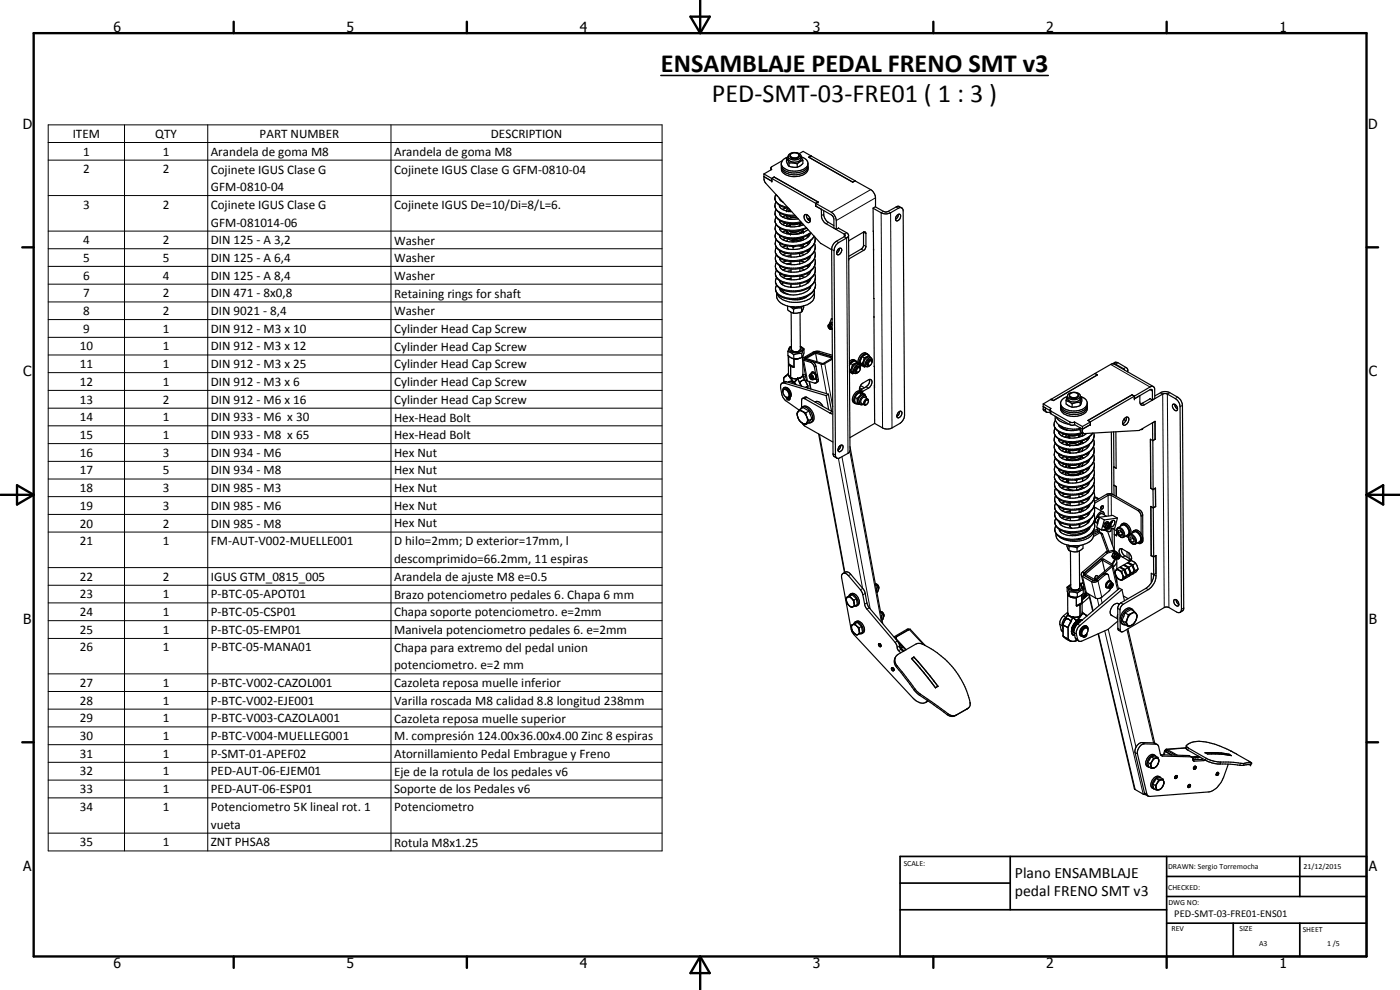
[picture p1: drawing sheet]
<svg xmlns="http://www.w3.org/2000/svg" width="420mm" height="297mm" viewBox="0 0 420 297" stroke-linecap="round" stroke-linejoin="round" font-family="sans-serif">
<defs><g id="words">
<g font-size="7.9">
<text x="198.4" y="21.5">ENSAMBLAJE PEDAL FRENO SMT v3</text>
<text x="213.6" y="30.6">PED-SMT-03-FRE01 ( 1 : 3 )</text>
</g>
<g font-size="4.7">
<text x="304.6" y="263.5">Plano ENSAMBLAJE</text>
<text x="304.6" y="268.9">pedal FRENO SMT v3</text>
</g>
<g font-size="4.2">
<text x="34" y="9.6">6</text>
<text x="104" y="9.6">5</text>
<text x="174" y="9.6">4</text>
<text x="244" y="9.6">3</text>
<text x="314" y="9.6">2</text>
<text x="384" y="9.6">1</text>
<text x="6.8" y="38.7">D</text>
<text x="410.6" y="38.7">D</text>
<text x="7" y="112.9">C</text>
<text x="410.8" y="112.9">C</text>
<text x="7" y="187.1">B</text>
<text x="410.8" y="187.1">B</text>
<text x="7" y="261.4">A</text>
<text x="410.8" y="261.4">A</text>
<text x="34" y="290.4">6</text>
<text x="104" y="290.4">5</text>
<text x="174" y="290.4">4</text>
<text x="244" y="290.4">3</text>
<text x="314" y="290.4">2</text>
<text x="384" y="290.4">1</text>
</g>
<g font-size="3.9">
<text x="21.8" y="41.4">ITEM</text>
<text x="46.6" y="41.4">QTY</text>
<text x="77.9" y="41.4">PART NUMBER</text>
<text x="147.3" y="41.4">DESCRIPTION</text>
<text x="24.9" y="46.7">1</text>
<text x="48.9" y="46.7">1</text>
<text x="63.3" y="46.8">Arandela de goma M8</text>
<text x="118.3" y="46.8">Arandela de goma M8</text>
<text x="24.9" y="52">2</text>
<text x="48.9" y="52">2</text>
<text x="63.3" y="52.1">Cojinete IGUS Clase G</text>
<text x="118.3" y="52.1">Cojinete IGUS Clase G GFM-0810-04</text>
<text x="63.3" y="57.4">GFM-0810-04</text>
<text x="24.9" y="62.7">3</text>
<text x="48.9" y="62.7">2</text>
<text x="63.3" y="62.7">Cojinete IGUS Clase G</text>
<text x="118.3" y="62.8">Cojinete IGUS De=10/Di=8/L=6.</text>
<text x="63.3" y="68">GFM-081014-06</text>
<text x="24.9" y="73.2">4</text>
<text x="48.9" y="73.3">2</text>
<text x="63.3" y="73.3">DIN 125 - A 3,2</text>
<text x="118.3" y="73.4">Washer</text>
<text x="24.9" y="78.6">5</text>
<text x="24.9" y="83.9">6</text>
<text x="48.9" y="78.6">5</text>
<text x="48.9" y="83.9">4</text>
<text x="63.3" y="78.6">DIN 125 - A 6,4</text>
<text x="63.3" y="83.9">DIN 125 - A 8,4</text>
<text x="118.3" y="78.7">Washer</text>
<text x="118.3" y="84">Washer</text>
<text x="24.9" y="89.2">7</text>
<text x="48.9" y="89.2">2</text>
<text x="63.3" y="89.2">DIN 471 - 8x0,8</text>
<text x="118.3" y="89.3">Retaining rings for shaft</text>
<text x="24.9" y="94.5">8</text>
<text x="48.9" y="94.5">2</text>
<text x="63.3" y="94.5">DIN 9021 - 8,4</text>
<text x="118.3" y="94.6">Washer</text>
<text x="24.9" y="99.9">9</text>
<text x="48.9" y="99.8">1</text>
<text x="63.3" y="99.9">DIN 912 - M3 x 10</text>
<text x="118.3" y="99.9">Cylinder Head Cap Screw</text>
<text x="23.9" y="105.2">10</text>
<text x="48.9" y="105.2">1</text>
<text x="63.3" y="105.2">DIN 912 - M3 x 12</text>
<text x="118.3" y="105.2">Cylinder Head Cap Screw</text>
<text x="23.9" y="110.4">11</text>
<text x="48.9" y="110.4">1</text>
<text x="63.3" y="110.4">DIN 912 - M3 x 25</text>
<text x="118.3" y="110.5">Cylinder Head Cap Screw</text>
<text x="23.9" y="115.8">12</text>
<text x="48.9" y="115.8">1</text>
<text x="63.3" y="115.8">DIN 912 - M3 x 6</text>
<text x="118.3" y="115.9">Cylinder Head Cap Screw</text>
<text x="23.9" y="121.1">13</text>
<text x="48.9" y="121.1">2</text>
<text x="63.3" y="121.1">DIN 912 - M6 x 16</text>
<text x="118.3" y="121.2">Cylinder Head Cap Screw</text>
<text x="23.9" y="126.4">14</text>
<text x="23.9" y="131.7">15</text>
<text x="48.9" y="126.4">1</text>
<text x="48.9" y="131.7">1</text>
<text x="63.3" y="126.4">DIN 933 - M6 x 30</text>
<text x="63.3" y="131.7">DIN 933 - M8 x 65</text>
<text x="118.3" y="126.5">Hex-Head Bolt</text>
<text x="118.3" y="131.8">Hex-Head Bolt</text>
<text x="23.9" y="137">16</text>
<text x="48.9" y="137">3</text>
<text x="63.3" y="137">DIN 934 - M6</text>
<text x="118.3" y="137">Hex Nut</text>
<text x="23.9" y="142.4">17</text>
<text x="48.9" y="142.4">5</text>
<text x="63.3" y="142.4">DIN 934 - M8</text>
<text x="118.3" y="142.4">Hex Nut</text>
<text x="23.9" y="147.7">18</text>
<text x="48.9" y="147.7">3</text>
<text x="63.3" y="147.7">DIN 985 - M3</text>
<text x="118.3" y="147.7">Hex Nut</text>
<text x="23.9" y="153">19</text>
<text x="48.9" y="153">3</text>
<text x="63.3" y="153">DIN 985 - M6</text>
<text x="118.3" y="153">Hex Nut</text>
<text x="23.9" y="158.3">20</text>
<text x="48.9" y="158.3">2</text>
<text x="63.3" y="158.3">DIN 985 - M8</text>
<text x="118.3" y="158.2">Hex Nut</text>
<text x="23.9" y="163.6">21</text>
<text x="48.9" y="163.6">1</text>
<text x="63.3" y="163.6">FM-AUT-V002-MUELLE001</text>
<text x="118.3" y="163.7">D hilo=2mm; D exterior=17mm, l</text>
<text x="118.3" y="169">descomprimido=66.2mm, 11 espiras</text>
<text x="23.9" y="174.2">22</text>
<text x="23.9" y="179.5">23</text>
<text x="48.9" y="174.2">2</text>
<text x="48.9" y="179.5">1</text>
<text x="63.3" y="174.2">IGUS GTM_0815_005</text>
<text x="63.3" y="179.5">P-BTC-05-APOT01</text>
<text x="118.3" y="174.3">Arandela de ajuste M8 e=0.5</text>
<text x="118.3" y="179.6">Brazo potenciometro pedales 6. Chapa 6 mm</text>
<text x="23.9" y="184.8">24</text>
<text x="48.9" y="184.8">1</text>
<text x="63.3" y="184.8">P-BTC-05-CSP01</text>
<text x="118.3" y="184.9">Chapa soporte potenciometro. e=2mm</text>
<text x="23.9" y="190.2">25</text>
<text x="48.9" y="190.2">1</text>
<text x="63.3" y="190.2">P-BTC-05-EMP01</text>
<text x="118.3" y="190.2">Manivela potenciometro pedales 6. e=2mm</text>
<text x="23.9" y="195.5">26</text>
<text x="48.9" y="195.5">1</text>
<text x="63.3" y="195.5">P-BTC-05-MANA01</text>
<text x="118.3" y="195.5">Chapa para extremo del pedal union</text>
<text x="118.3" y="200.9">potenciometro. e=2 mm</text>
<text x="23.9" y="206.1">27</text>
<text x="48.9" y="206.1">1</text>
<text x="63.3" y="206.1">P-BTC-V002-CAZOL001</text>
<text x="118.3" y="206.2">Cazoleta reposa muelle inferior</text>
<text x="23.9" y="211.4">28</text>
<text x="48.9" y="211.4">1</text>
<text x="63.3" y="211.4">P-BTC-V002-EJE001</text>
<text x="118.3" y="211.5">Varilla roscada M8 calidad 8.8 longitud 238mm</text>
<text x="23.9" y="216.7">29</text>
<text x="48.9" y="216.7">1</text>
<text x="63.3" y="216.7">P-BTC-V003-CAZOLA001</text>
<text x="118.3" y="216.8">Cazoleta reposa muelle superior</text>
<text x="23.9" y="222">30</text>
<text x="23.9" y="227.4">31</text>
<text x="48.9" y="222">1</text>
<text x="48.9" y="227.3">1</text>
<text x="63.3" y="222">P-BTC-V004-MUELLEG001</text>
<text x="63.3" y="227.4">P-SMT-01-APEF02</text>
<text x="118.3" y="222.1">M. compresión 124.00x36.00x4.00 Zinc 8 espiras</text>
<text x="118.3" y="227.5">Atornillamiento Pedal Embrague y Freno</text>
<text x="23.9" y="232.7">32</text>
<text x="48.9" y="232.7">1</text>
<text x="63.3" y="232.7">PED-AUT-06-EJEM01</text>
<text x="118.3" y="232.7">Eje de la rotula de los pedales v6</text>
<text x="23.9" y="238">33</text>
<text x="48.9" y="238">1</text>
<text x="63.3" y="238">PED-AUT-06-ESP01</text>
<text x="118.3" y="238">Soporte de los Pedales v6</text>
<text x="23.9" y="243.3">34</text>
<text x="48.9" y="243.3">1</text>
<text x="63.3" y="243.4">Potenciometro 5K lineal rot. 1</text>
<text x="118.3" y="243.3">Potenciometro</text>
<text x="63.3" y="248.7">vueta</text>
<text x="23.9" y="253.9">35</text>
<text x="48.9" y="253.9">1</text>
<text x="63.3" y="253.9">ZNT PHSA8</text>
<text x="118.3" y="254">Rotula M8x1.25</text>
</g>
<text font-size="3.1" x="352.4" y="275.2">PED-SMT-03-FRE01-ENS01</text>
<g font-size="2.4">
<text x="271.2" y="259.7">SCALE:</text>
<text x="350.6" y="260.8">DRAWN: Sergio Torremocha</text>
<text x="391.2" y="260.6">21/12/2015</text>
<text x="350.6" y="267">CHECKED:</text>
<text x="350.6" y="271.4">DWG NO:</text>
<text x="351.6" y="279.3">REV</text>
<text x="372" y="279.4">SIZE</text>
<text x="391" y="279.6">SHEET</text>
<text x="377.9" y="283.8">A3</text>
<text x="398.3" y="283.8">1 /5</text>
</g>
</g></defs>
<g fill="none" stroke="#000" stroke-width=".35">
<path d="M229.3 52.2v1.5l.5 1.3 16.5 18 3.3 1.9M229.3 53l2.3 1.4v-.8v.8zM229.3 52.2l2.3 1.4M231.3 50.5l.3 .3-2.3 1.4M231.6 53.6l13.2 7.4M232.3 53.2l13.3 7.4-.8 .4 4.7 2.7a3.4 3.4 0 0 1 1.5 2.5v2.6M232.4 53.1l-.8 .5M232.9 58.3a2.39 2.39 0 0 0 1.1 3.3M233 58.5l.5 .5M233.9 59.6l1.1 1.1M233.9 59.4v.2M234 59.5l-.1 .1"/>
<path d="M234.5 49.1v.8M234.5 49.9a2.84 2.84 0 0 0 3.1 3.1 4.7 4.7 0 0 0 4.8-1.8l.1-1M234.8 48.2l-3.2 1.8-.3 .4v.6M236 47.5l.8 1.4M236 47.5v1l.8 1.4M236.5 47.1l-.5 .4M236.7 46.5a2.48 2.48 0 0 1 3.7 .2 1.53 1.53 0 0 1-.4 1.6 1.53 1.53 0 0 1-1.5 .4 1.54 1.54 0 0 1-1.7-.5 1.54 1.54 0 0 1-.1-1.7zM236.8 48.9l2.5 .3M236.8 49.9l1.5 .3h1M236.8 48.9v1M237.1 46.7l.1 .2M237.3 46.2a1.43 1.43 0 0 1 1.5-.4 1.43 1.43 0 0 1 1 1.2l-.4 .4a1.64 1.64 0 0 1-2.2-.4z"/>
<path d="M239.3 49.2v1M239.8 46.7a1.7 1.7 0 0 1-2.6 .2M239.8 46.1l1.2-.7 2.4 1.4M240.4 46.9a2.31 2.31 0 0 1-3.9 .1 2.21 2.21 0 0 0-1.9 2.7 5.4 5.4 0 0 0 7.7 0l.2-.6M240.9 48.1l-.5-1a2.4 2.4 0 0 1 2.1 2.8M240.9 48.1l-1.6 1.1M240.9 48.1v1l-1 .8-.6 .3M242.5 49.9a4.5 4.5 0 0 1-5.4 1.9 3.2 3.2 0 0 1-2.6-1.9M242.5 49.9v.3M242.5 50.2a2.84 2.84 0 0 1-2.6 2.1 4.5 4.5 0 0 1-5.4-1.8M243.4 46.8l-.7 .4 13.2 7.5 .7-.5M243.4 46.8l13.2 7.4"/>
<path d="M256.6 54.3l4.7 2.6a3.5 3.5 0 0 1 1.5 2.5v2.6l-.8 .4 .3 27.2M256.6 54.2v.1M232.9 60.6a2.4 2.4 0 0 0 1.2 3.4M232.9 62.9l-.2 .4a1.92 1.92 0 0 0 .2 1.9M232.9 65.2a2.31 2.31 0 0 0 1.3 3.3M232.9 69.6a5.3 5.3 0 0 0 4.5 2M232.9 67.4l-.3 1 .3 1.2M232.9 65.2l1.1 .9M232.9 69.6v.2a2.43 2.43 0 0 0 1.6 3.4 9 9 0 0 0 5.3 .6M233 74.2l1.3 1.2M233 71.9a2.09 2.09 0 0 0 0 2.3M233 76.5a2.77 2.77 0 0 0 2.2 3.8 9.1 9.1 0 0 0 6.4-.2l.5-.3"/>
<path d="M233 78.7a2.35 2.35 0 0 0 1.1 3.4 9.3 9.3 0 0 0 8.6-.3M233.9 63.8a1.46 1.46 0 0 0 1.2 1.4 8.2 8.2 0 0 0 4.5 .5M233.9 61.6a2.2 2.2 0 0 0 2.1 1.7M234 68.6a2.82 2.82 0 0 0 2.2 1.5M234 66.4l.8 1M234 61.6l.7 .4 2 .5M234 66.1l.3 .2a9.1 9.1 0 0 0 6.3 .5M234 66.1v.3M234 68.4v.2M234 70.7v.2M234 70.9a4 4 0 0 0 4 1.7M234 77.7l.9 1"/>
<path d="M234 75.2v.3M234 77.5v.2M234 75.5l.9 1M234 72.9a2.83 2.83 0 0 0 3.1 1.9h2.3l1.3-.4M234.1 64l2 .7M234.1 61.7l-.2 .1M234.1 64l-.1 .1M234.2 68.5l2.7 .8M234.2 66.3l-.2 .1M234.2 68.5l-.2 .2M234.2 70.8l-.2 .1M234.2 73.1l-.2 .1"/>
<path d="M234.2 75.3l-.2 .2M234.3 75.4l1.5 .5 1.6 .3M234.3 77.6l-.3 .1M234.3 79.9l-.3 .1M234.8 67.4l2.5 .6M234.9 60.5v.1M236 62.4l-1.1 .5M236 63.3l.8 .1M236 69.2l-1.1 .4M236 66.9l-1.1 .5M236 64.6l-1.1 .5M236 76l-1.1 .5"/>
<path d="M236 73.7l-1.1 .5M236 71.5l-1.1 .4M236.1 64.7l.7 .1M236.1 63.2l-.1 .1M236.1 78.3l-1.2 .4M236.1 64.7l.2 .6 .6 .4M236.1 69.2l.2 .4M236.3 69.6l1.1 .7M236.3 71.5v.9M236.3 73.8v.5l.2 .3M236.3 72.3l-.3 .1M236.3 69.6l-.3 .5"/>
<path d="M236.3 69.7l-.1 .4M236.4 62.5l.5 .3M236.5 65.4l-.5 .1M236.5 67l-.5 .8M236.5 74.5l-.5 .1M236.5 62.5l-.4 .8M236.5 74.6l.3 .2M236.5 65.5l-.2 .2M236.8 64.8l.8 .5 1.5-.1M236.8 64.8h2M236.8 63.4l.8 .1M236.8 63.1h.5v.4"/>
<path d="M236.8 63.4l.1 .1M236.9 69.3l.4 .1M236.9 67.9h.1M237.1 68l-.3-.4 .5-.3v.7M237.1 62.9l-.3 .5M237.3 64.8l-.1 .4M237.3 67.6l-.5 .1M237.3 69.4v.2M237.3 70.3h.1M237.4 76.2v.9M237.4 78.4v1M237.4 79l-1.3 .2"/>
<path d="M237.4 76.7l-1.4 .2M237.7 72.1l.3 .3M237.7 73.9l.3 .3M238 72.4v.2M238 74.2v.6M238.4 72.2l-.4 .2M238.8 73.9l-.8 .3M239.8 73.8h.6M239.9 67.6l.1 .1M239.9 67.1v.6M239.9 67.7l-.2 .2M240 69.2h.1"/>
<path d="M240 70v.1M240 76l.1 .9M240 76l-2.6 .2M240 70.1l-2 .3-1.8-.3M240 70l-.6 .2M240 69.2a2.82 2.82 0 0 1-2.4 .4l-.7-.3M240 78.3l.1 .9M240.1 72h.3M240.1 66.9l.3 .2M240.1 78.2l1.3 .5M240.1 76l1.3 .4M240.1 66.9l.3 .1"/>
<path d="M240.3 66.8a3.7 3.7 0 0 1-3.7 .3M240.4 72v.3M240.4 66.8l-.1 .6-.4 .3M240.4 69.7v.3M240.4 73.8v.7M240.4 69.7l-.4 .3M240.5 71.8l-.1 .2M240.5 73.6l-.1 .2M240.6 71.3a3.8 3.8 0 0 1-3.1 .3M240.9 69.1l.2 .6M240.9 74l.5 .2M240.9 69.1l-.5 .6"/>
<path d="M241 68.9l-.1 .2M241.1 71.3l-.1 .8M241.1 73.4l-.3 1M241.1 71.8l.3 .1M241.1 69.5l.2 .1M241.1 67.3l-.1 .2M241.2 67.4l-1.6 .5-2.3 .1M241.2 71.1a3.6 3.6 0 0 1-4.8 .4M241.5 64.5a1.11 1.11 0 0 1 1.5 .8l.2 .8a.64 .64 0 0 1-.5 .7 .64 .64 0 0 1-.7-.4 1.62 1.62 0 0 1-.5-1.9zM242 64.4a1.95 1.95 0 0 0 1.2 1.9M242.1 68.5l.1 .1M242.1 70.7l.5 .3"/>
<path d="M242.1 75.3l.5 .3M242.1 77.6l.5 .3M242.1 68.5l-2 .7-2.8 .2M242.1 75.3l-2.1 .7M242.1 73l.5 .3M242.1 79.8l.5 .3M242.3 64.5l-.3 .2M242.5 68.8l-1.1 .8-1.4 .5M242.6 65.9l.2 .3M242.6 72.7l.3 .3M242.6 70.4l.3 .3M242.6 75l.3 .3"/>
<path d="M242.6 75l-.5 .3M242.6 79.5l.3 .3M242.6 77.3l.3 .3M243.1 65.5l-.6 .4M243.2 65.7l-.3 .5M243.2 70l-.3 .7a6.3 6.3 0 0 1-4.9 1.9M243.3 74.5a5.1 5.1 0 0 1-4.8 2.6l-1.8-.1-1.8-.5M243.3 76.8a4.3 4.3 0 0 1-3.4 2.4 7.2 7.2 0 0 1-5-.5M243.3 72.2a3.5 3.5 0 0 1-2.6 2.2M243.3 79a4.3 4.3 0 0 1-3.8 2.6 7.3 7.3 0 0 1-4.6-.6l-.6-.5-.3-.7M243.4 69.8a8.6 8.6 0 0 1-6 1.8M244.3 70.9a6.4 6.4 0 0 1-4.5 2.9"/>
<path d="M244.4 73a3.3 3.3 0 0 1-.1 2.7 8 8 0 0 1-11.1 1.1 2.17 2.17 0 0 1-.2-2.6M244.4 75.3a3.5 3.5 0 0 1-2.3 4.5M244.4 73l-.9 1.3-.9 .7M244.5 79.8a3.9 3.9 0 0 1-3.2 4.9l-2 .5-2 .1a4.4 4.4 0 0 1-4.6-3l.3-1.3M244.5 77.5a3.6 3.6 0 0 1-1.8 4.3M244.5 71.1l.1 1.2-.2 .7M244.8 61.8l1.7 1v1.9a2.85 2.85 0 0 0 1.4 2.4l5.6 3.2v.6l-2.5 1.5a3.1 3.1 0 0 0-1.4 2.4l.4 61.6 .3 .5 .9 .6M244.8 61v.8M244.8 61.8h.1M244.8 61.8l5 3 .5 .9v2.7l.7 .4M245.5 60.6l-.7 .4M247.2 63.2v1.4a3.3 3.3 0 0 0 1.4 2.1l1.7 1"/>
<path d="M251.4 74.9l.3-.3a.64 .64 0 0 1 1 .1 .64 .64 0 0 1-.2 .9 .77 .77 0 0 1-.6 .8 .77 .77 0 0 1-.8-.3zM251.6 68.5l2.5 1.3a.84 .84 0 0 1 .6 .8 .84 .84 0 0 1-.6 .8l-3.1 2-.5 .9-.2 .9 .4 61.3a.84 .84 0 0 0 .4 1 .84 .84 0 0 0 1-.2l2.4-1.3 .6-.8-.4-64.6M251.7 68.4l-.7 .4M251.7 68.4v.1M251.9 74.5a1.66 1.66 0 0 1-.8 1.5M259.2 69.6v4.1l-.3 .6-.3 .3-3.9 2.3M259.2 69.6h.5l.2 .5-.2 4.4-.3 .5-4.7 2.7M259.2 69.6l-4.5 2.7M262 62.5l2.4 1.3a3.1 3.1 0 0 0 2.9 0l2.3-1.3a.88 .88 0 0 1 1-.1 .88 .88 0 0 1 .4 .9l.5 61.3-.2 .9-.8 1.2-2.8 1.7a3.1 3.1 0 0 1-2.8 0l-2.4-1.4M262.1 69.3h.1M262.1 69.4h.1M262.2 74.7v.1"/>
<path d="M262.7 62.1l3 1.5 .7-.1 3-1.6 1.2 .5M269.3 64.6l.5-.3a.78 .78 0 0 1 .6 .6 .78 .78 0 0 1-.4 .8l-.8 .6a.95 .95 0 0 1-.5-.9 .95 .95 0 0 1 .6-.8zM269.6 64.3l-.2 .9-.6 .6M233.1 85.6a2.03 2.03 0 0 0 0 2.3M233.1 87.8a3.8 3.8 0 0 0 3.7 4.1l2.3 .2 2.1-.4M233.1 87.9a7.4 7.4 0 0 0 7.6 1.6l1.5-.6M234 82v.3M234.1 84.5a3.9 3.9 0 0 0 3.5 1.7 7.7 7.7 0 0 0 5-1.4h-.1M234.1 86.5a2.2 2.2 0 0 0 2.2 1.8 7.3 7.3 0 0 0 6.7-1.7M234.1 84.3v.2M234.3 82.2l-.3 .1M234.3 84.4l-.2 .1"/>
<path d="M234.4 86.7v.7M234.6 86.8l.9 1 1.6 .6M235.1 84.8l-.5 .5M236.1 80.6l-1.1 .4M236.1 82.8l-1.1 .5M236.4 91.8v1.2l1 .7M236.9 91.9l1.3 .9M237.4 85.8l-.1 .4M237.4 80.7v1M237.4 83v.9M237.4 85.3v.9M237.4 83.8l-.4 .1"/>
<path d="M237.4 81.3l-1.3 .1M237.4 83.5l-1.3 .2M237.4 93.7l.1 11.1 .3 .4 .7 .3a1.63 1.63 0 0 0 1.7-.6l-.1-11.2M237.4 93.7l.8 .3M237.7 92.1l.4 .1M238.1 92.1v.1M238.2 92.8v1.2M239.8 92.1l-1.7 .1M240.1 85.7l.1 .3M240.1 82.8v.9M240.1 85.1v.9M240.1 81.4h.1"/>
<path d="M240.1 82.8l1.4 .4M240.6 92.4v1.2M240.6 92.4l-1.6 .1-.8 .3M240.6 93.6l-2.4 .4M240.7 91.9l-.1 .5M241.2 91.8l-.6 1.8M241.4 80.9l-1.3-.4v.9M242.1 82.1l.6 .3M242.1 84.4l.6 .3M242.2 88.9a6.2 6.2 0 0 1-5.3 .8M242.5 88.7l-.3 .2M242.7 84.1l.3 .3"/>
<path d="M242.7 81.8l.2 .3M243.1 86.4l-.1 .2M243.1 86.1v.4M243.3 81.3v.2a5 5 0 0 1-4.3 2.4 5 5 0 0 1-4.9-1.5l-.1-.1M243.4 83.6l-.9 1.3-.5-.4M243.4 85.9l-.4 .7M244.3 87l.1 1.8a3.4 3.4 0 0 1-3.2 2.9M244.4 87.6a4.2 4.2 0 0 1-4 3 7.1 7.1 0 0 1-7-2.1l-.3-.6M244.5 82.1l.1 .4a3.2 3.2 0 0 1-1.2 3.3 8 8 0 0 1-4.7 1.7l-2.7-.2a3.6 3.6 0 0 1-3.3-3.2l.4-.8M244.5 84.3a3.7 3.7 0 0 1-2.3 4.6M248.6 97.5a.73 .73 0 0 1 .9 .4 .73 .73 0 0 1-.3 .9h-.1a1.05 1.05 0 0 1-.5-1.3zM248.7 97.5l.4-.3 .7 .4"/>
<path d="M248.7 97.8h.4l.2 .8-.4-.2zM249 98.5h.1M249.2 96.9l-.4 .5M249.2 96.9l.6 .4M249.3 98.1v.4h-.3M249.3 98l-.5-.2 .2 .7M249.5 95.7l.3 .2M249.5 95.7l-.6 1.5M249.6 98.7l.2 .1M249.7 98.7l.1 .1M249.8 95.5l-.3 .2M249.8 98.6l-.4 .2"/>
<path d="M249.8 96.8l-.3-.1-.3 .2M262.2 89.5l.1 .1M262.3 95.1l.2 31.9M262.3 89.6v5.6M234.6 115l1.3-.5 12.7 3.8M235.2 116.9a1.52 1.52 0 0 1 1.3 2.3M235.2 116.9a1.44 1.44 0 0 1 1.5 .4 1.44 1.44 0 0 1 .2 1.5l-.4 .4M235.2 116.9l-.3 .6M235.2 116.4a1.86 1.86 0 0 1 1.9 .8 1.86 1.86 0 0 1 0 2l-.2 .1M235.9 119.2l.5 .8M236.3 119.3h.1M236.3 119.3l-.1 .1 .2 .3"/>
<path d="M236.3 112.4l-.9 .8M236.4 119.3a2 2 0 0 1-1.4-2.7 1.19 1.19 0 0 1 1.9 .7l.4 1.4-.5 .7v.6M236.4 119.3l.1 .2M236.4 119.7v.3M236.4 119.3h-.1M236.5 105.5l1.1 .4 .6 .6M236.5 105.5v1.2l1.7 1M236.5 119.2l-.1 .1M236.5 119.2l.2 .5M236.5 119.5l.1 .3-.2 .2M236.5 119.5l-.1 .2M236.6 106.8v5.6l.7 .9"/>
<path d="M236.6 119.7l.2 .3M236.6 119.7h.1M236.6 106.8l.1 2.4M236.6 112l-1.4 1.5v1.2M236.7 109.2l.2 .4M236.7 109.2l.6 .7M236.7 109.2l1.6 1M236.8 112.9l1.2 1.6M236.8 114.5l-.3 .2 .2-.1M236.9 114.5l-.2 .1M236.9 109.6l1.4 .6M237.1 119.3v.4l-.3 .3"/>
<path d="M237.1 114.4h.3M237.1 114.4l-.4 .2M237.3 113.3l.8 .3h1.2M237.3 109.9v3.4M237.3 113.3l.7 1.2M237.3 109.9l.4 .1M237.3 114.4l.7 .2M237.5 103.9a1.72 1.72 0 0 0-1 1.6M237.6 114.5l.2 .1M237.6 114.5l.8 .4M237.6 114.5l-.9 .2M237.9 114.6l1 .8-.5-.5"/>
<path d="M237.9 110.1l.4 .1M238.2 114.7l.4 .4M238.2 107.6l.1 .1M238.2 106.5v1.2M238.3 107.7v2.5M239.3 113.6l-.6 .8-.7 .1M239.3 113.5h.3M239.3 113.5l.7 1.5M239.3 113.5v.1M240 115l.6 .9M240 107.5l-1.7 .2M240.1 113.4l-.5 .1"/>
<path d="M240.2 104l.5 .7a2.02 2.02 0 0 1-2.9 1 .84 .84 0 0 1-.8-.7 .84 .84 0 0 1 .5-.9M240.2 103.9l1.1 .8M240.4 113.3h-.1M240.6 106.1h-1.2l-1.2 .4M240.6 106.1l.1 1.2M240.7 107.3l-2.5 .4M240.8 107.8l1.2 6.3 2.4 .8h.5M240.8 119.5l-.2 .5v2.3M240.8 119.5l.7 .1 7.8 4.5 .6 .1M240.8 119.5l1.2-.4 7.9 4.5M240.8 112.9l.1-.3 .6 1.5M240.8 112.9l-.4 .4-.8 .2"/>
<path d="M240.8 112.9l-1.2 .6M240.9 107.8l2.5 1 .6 .5 .4 .9 .4 1.9M240.9 106.8v.7M240.9 108.3v4.3M240.9 107.5v.3M240.9 112.3l.8 .2M241.1 112.9l.7 .3M241.3 104.7l-.7 1.4M241.3 104.7v1.2l-.6 1.4M241.5 107.6l.1 .2M241.5 114.1l.9 1.7M241.5 114.1l-.8 .1-.7 .8"/>
<path d="M241.6 107.8l2.3 .7 .8 .9 .9 4.6-.2 .6-.5 .3M241.6 107.4l-.1 .2M241.8 107.4l-.3 .2M241.9 107.6l2.9-1.6 5 1.4-2.8 1.7zM242.4 115.8l-.6 .4M242.4 115.8v.7M242.8 114.5l.4 2.2M243.2 113.2v-.4l.3-.1 .3 .4v.4h-.3M243.2 113.2l.3 .3M243.5 113l.3 .3M243.5 113l-.3 .2M243.5 112.8v.2"/>
<path d="M243.7 111.6l.6 .1 .5 .4M243.8 111.7a1.5 1.5 0 0 1 1.1 2M243.8 111.7l-.4 .4M243.8 113.4l-.3 .1M244.8 112.1l.3 .7-.1 .8M244.8 106l.4 2.6M244.9 113.7h-.6M245 113.6l.1 .9-.2 .4M245 113.6l-.1 .1M247.9 118.7l-12.6-3.8-.6 .1-.4 .5v.8l.7 3 .9 1 3.9 2.8M247.9 118.7l.8 4.2M248.6 118.3l-.7 .4"/>
<path d="M248.6 118.3l1 5.1M249.8 107l-4.9-1.3-3.2 1.7M249.8 106.6l-4.7-1.2-.9 .2-3.3 1.9M249.8 107.1l-5-1.3-3 1.6M249.8 107.7l-2.8 1.6-5.4-1.5M254.9 111.8h.4M254.9 111.4l1 .7M254.9 111l.3 .2M255.2 111.2l.7 .9M255.3 109.1l-.4 .5M255.3 109.1l.6 .3M255.9 109.4l-.7 1.8"/>
<path d="M256.3 111.9l-.4 .2M256.6 119.3l.6 .2M256.6 119.3v1.5l.6 .4M256.7 111.6l.3 .2M256.7 108.2l-.7-.3-1.1 .6M257.1 108.5a1.35 1.35 0 0 0-2.2 .6M257.2 108.6l.8 .8M257.2 108.6l-.6-.3-1.3 .8M257.2 108.6l-1.3 .8M257.2 119.5v1.7M257.3 110.5l.3-.2h.5a.95 .95 0 0 1-.9 1.4l-.2-.4zM257.6 111.6l-.6 .2"/>
<path d="M257.7 109.9l.3 .1M257.7 109.2l.1 .2M257.8 117.8l1.2 .2 .6 .3M257.8 117.8l-1.2 1.5M257.8 117.8l.6 .4M257.9 109.5a1.41 1.41 0 0 0-2.2 1.1v.9l.7 .5M258 117.1l-.1-.2a2.2 2.2 0 0 1 1.1-2l2-1.1a.91 .91 0 0 1 .8 .7 .91 .91 0 0 1-.3 .9l-.7 .9-2.3 1.2M258 116.3l.7 .5M258 117.1l.1 .2M258 109.4l.3 .2M258 117.3a2.53 2.53 0 0 0-1.9 3.4l.5 .4M258 117.3l.6 .3"/>
<path d="M258.1 108.8l.5 .8 .8 .5M258.1 108.8l.6 .3M258.2 110.6l-.1-1a1 1 0 0 0-1.6 .6 1.12 1.12 0 0 0 .2 1.9l.9-.4M258.2 110.5l-.1-.3a1.04 1.04 0 0 0-1.2 .4 1.04 1.04 0 0 0 .1 1.2M258.3 115.7l1.1 .6M258.4 118.2l1.2 .1M258.4 118.2l-1.2 1.3M258.5 117.5l-.9 .2a2.73 2.73 0 0 0-1.3 2.9l.2 .4 .6 .2M258.5 117.5l.4 .5M258.7 109.1l.7 1M258.8 107l-.7 1.8M258.8 107l.6 .4"/>
<path d="M259.4 107.4l-.7 1.7M259.5 119.3l.9 .5M259.6 118.3v.4M259.6 118.8a1.73 1.73 0 0 0-1.3 2.6l.8-.1M259.6 118.8l.3 .2 .1 .5M259.7 118.8a1.28 1.28 0 0 0-2 .9 1.1 1.1 0 0 0 .6 1.7l-1.1-.2M259.9 109.9l-.5 .2M260.3 109.6l.2 .1M260.3 106.2a1.66 1.66 0 0 0-2.5 1.2l-.3 1 .1 .7M260.3 106.2a2.31 2.31 0 0 0-2.1 3.4l.6 .1M260.3 106.2l.3 .3M260.4 119.8a1.12 1.12 0 0 0-1 .5 1.12 1.12 0 0 0 0 1.2"/>
<path d="M260.4 119.8a.96 .96 0 0 1 .1 1 .96 .96 0 0 1-.9 .5 .91 .91 0 0 1 .9-1.2l.1 .2M260.8 108.2l.6-.3a.98 .98 0 0 1 .1 1.3 .98 .98 0 0 1-1.2 .4v-.6zM260.8 106.6l.5 .8M260.8 106.6l-1.4 .8M260.8 106.6l-.6-.4-1.4 .8M260.9 113.8a2.15 2.15 0 0 1-1 2.3l-1.9 1M261.2 109.6h-.2a.74 .74 0 0 1-.4-.7 .74 .74 0 0 1 .6-.7h.2l.3 .3a.76 .76 0 0 0-.2-1.1 .76 .76 0 0 0-1.1 .3 1.41 1.41 0 0 0-.3 2.3l1-.4M261.2 107.8l.3 .2M261.4 107.4a1.53 1.53 0 0 0-1.6 .1 1.53 1.53 0 0 0-.6 1.6 .92 .92 0 0 0 .8 .9M262.4 109.9v.1M262.4 115.6h.1M262.5 116.1l-.1 .4"/>
<path d="M320.3 119a2.34 2.34 0 0 0-2 2.8M320.4 118.9l-.5 1.3M321.1 118.2a1.64 1.64 0 0 1 2.5 .3v.3a1.61 1.61 0 0 1-2.6 .2zM323.6 118.5v.2a1.67 1.67 0 0 1-2.4 .3l-.2-.3M324.2 118.8a1.67 1.67 0 0 1-2.2 1.8l-1.4-.5-.2-.4v-1.1a2.53 2.53 0 0 1 3.7-.2 1.28 1.28 0 0 1-1.5 1.5 1.96 1.96 0 0 1-2.2-.9M324.7 119.3l-.5-.4a2.62 2.62 0 0 1 2.1 1.9v2.1a3.9 3.9 0 0 1-4 2.1 3.7 3.7 0 0 1-4-2.1v-.8M324.7 119.3l-.6 1.4M324.7 119.3v1l-.5 1.4M328.6 112.1l.7 .4-13.2 7.7-.7-.4-2.3 1.4M328.6 112.1l-13.1 7.7M328.6 112.1l4.7-2.8 .9-.2 11.9 6.9M328.6 112.1h.1"/>
<path d="M333.9 109.1a1.32 1.32 0 0 1 1.6-.3l2.6 1.6 .3 .3 .1 .9M333.9 109.1l.9 .2 2.4 1.3 .3 .4M338.4 111.1l-.1 .4M339.7 118.5l.7 .4M339.8 118.4l-13.3 7.8M339.8 118.4v.1M340.4 119.7l1.7-1v1.9a.88 .88 0 0 0 .4 .9 .88 .88 0 0 0 1-.1l6-3.3 .7 .1 2.5 1.4a3 3 0 0 1 1.4 2.4l.4 61.3-.4 .5h-.7l-2.8-1.6h-1l-12.5 7.3h-.6M340.4 118.9v.8M340.4 118.9l-13.2 7.7M340.4 118.9l4.7-2.8a.84 .84 0 0 1 1-.1 .84 .84 0 0 1 .4 .9l.1 2.6-.7 .5M340.4 119.7l5.2-2.9 .3 .3v2.9M345.1 119.6l.8 .4"/>
<path d="M345.2 119.6l-3 1.6M346.6 118.8l1.7-.9a2.84 2.84 0 0 1 2.8-.1l2.6 1.5 .7 .8 .5 1.5 .3 61.1-.2 .5-.9 .6M239.3 124.8l.1 .2M239.5 123.6a1.68 1.68 0 0 1 2 .1l.3 .2M239.5 123.6l-.2 1.1M239.5 123.6l-.3 .5 .4 1.5M239.6 125.6l.3 .6M239.6 125.6l.5 .8M239.8 123.1l-.3 .5M240.1 122.9l-.3 .2M240.1 122.9l1.1 .8 .8 1.1M240.1 126.4l.9 .7"/>
<path d="M240.1 122.9l.9-.6 1.8 1M240.4 126.6l.4 .4M240.6 122.3l-.3 .4M240.7 122.2a2.73 2.73 0 0 1 3.1 2.4l.1 .7a1.46 1.46 0 0 1-.5 1.5M240.7 126.9l.8 .9 8.5 4.8M240.7 122.2l-.1 .1M240.7 122.2a2.23 2.23 0 0 1 3.2 1.5 1.99 1.99 0 0 1-.5 3.1M241 127.1l.8 .3M241.8 123.9l.2 .9M242 124.8l.1 .3M242 127l-.2 .4M242 127l-1 .1"/>
<path d="M242.1 125.1l.2 .8-.2 1M242.1 125.1l.6 1.1M242.1 126.9l-.1 .1M242.7 126.2l-.6 .7M242.8 123.3l.9 2.3M242.8 123.3l-1 .6M243.2 124.2l.1 .3M243.4 126.8l-.7 .1M243.7 125.6l-.9 1.2-1 .6M243.7 125.6l-1 .6M244.7 120.6l.3-.2zM245 120.4l.9 .3 1.1 1.3"/>
<path d="M245.7 130.2l7.7 41.6M251.8 134a.66 .66 0 0 1 .5-.5 .66 .66 0 0 1 .7 .4 1.24 1.24 0 0 1-1.4 1.5l-.1-.7zM252 133.8l.3 .1M252.3 133.6a1.61 1.61 0 0 1-.8 1.5M255.1 134l9.8 53.1M258.5 121l.9 .5M260.1 121.3l-.3 .2h-.4M262.5 127l-7.5 4.3M269.5 123.9l.3-.4a.57 .57 0 0 1 .8 0 .57 .57 0 0 1 0 .8 .93 .93 0 0 1-1.4 .8zM270 123.4a1.54 1.54 0 0 1-.9 1.5M313.1 121.2v1.8l1 .7M313.1 121.2l2.3 1.4-.2 .3 .2 .5 5.9 3.3 1.2-.1"/>
<path d="M314.1 123.7h1.1M315.1 123.2l-2-1.2 .7 .4v1l.3 .3M315.1 122.9l.1 .8M315.2 123.7l.2 .5 5.9 3.3 1.2-.1M316.6 124.9l.2 1.3 .9 1.2M316.7 128.4a2.36 2.36 0 0 0 1 3.3M316.7 130.7a2.86 2.86 0 0 0 2.5 4l.9 .2M316.7 133a2.49 2.49 0 0 0 1.4 3.4l1.6 .7 1.3 .1M316.7 137.5a2.42 2.42 0 0 0 1.2 3.3M316.7 135.3a2.06 2.06 0 0 0 .2 2.5l1 .8M316.8 126.1a2.33 2.33 0 0 0 1 3.5M316.8 139.7a2.63 2.63 0 0 0 1.8 3.8l2.1 .5"/>
<path d="M316.9 125a4.9 4.9 0 0 0 3.9 2.3M317.7 127.4a8.4 8.4 0 0 0 6.5 1.2M317.7 127.4l.1 .4 .8 .7M317.7 127.4h.1M317.7 129.5a3.3 3.3 0 0 0 3.6 1.9 7.9 7.9 0 0 0 4.8-1.3M317.7 131.7a2.18 2.18 0 0 0 2.3 1.8M317.7 134v.2M317.7 134.2a3.6 3.6 0 0 0 3.6 1.7M317.7 136.3v.1a1.88 1.88 0 0 0 1.6 1.4l1.2 .3a8.5 8.5 0 0 0 4.4-.5M317.8 138.5a1.82 1.82 0 0 0 1.5 1.6l.8 .2M317.8 129.6a8.7 8.7 0 0 0 6.4 .6M317.8 129.6l-.1 .1"/>
<path d="M317.8 131.8l-.1 .2M317.9 138.6l2.2 .8M317.9 134.1l-.2 .1M317.9 136.4h-.2M317.9 138.6l-.1 .1M318.3 122.1a3.3 3.3 0 0 0 3.5 2.3 4.3 4.3 0 0 0 4.5-2.1M318.3 127.8l1.4 1M318.3 121.8v.3M318.6 128.5l.8 .4M318.8 128.3l-.3 .1M319.5 132.5l-.9 .5M319.5 130.3l-1 .4"/>
<path d="M319.6 133.4l.6-.2-.2 .3M319.6 139.3l-1 .4M319.6 137l-1 .5M319.6 134.8l-1 .4M319.7 128.8l-.2 .1M319.7 128.8l.4 .2M319.9 131.1h-.4M319.9 132.6l.5 .7 .9 .4M319.9 131.1v.1M319.9 135.6v.2M319.9 135.6h-.3M319.9 120.2l1.2 .4 .7 .6"/>
<path d="M319.9 120.2v1l1.9 1M319.9 137.1l.6 .7 .6 .2M320.1 129l.4 .1M320.1 139.4l-.2 .7M320.1 129h.1M320.1 134.9l-.2 .7M320.2 130.4l-.3 .7M320.2 137.8l-.6 .1M320.3 137.7l-.3 .3M320.5 131.1h.1M320.5 131.1l.4 .3M320.6 130.9l-.1 .2"/>
<path d="M320.6 139.8l.4 .4M320.6 135.6h.1M320.6 139.9h.5M320.6 135.6l.7 .3M320.7 135.3h-.1M320.7 132.7l.2 .1M320.7 135l.3 .1M320.9 139.5l-.3 .3M320.9 137.2l.2 .1M320.9 130.7l-.3 .2M321 135l-.4 .6M321 138l-.3 .1"/>
<path d="M321 133.6h-.2M321 137.2v.1M321 130.7v.7M321 132.8v.1M321 130.9h-.4M321 132.8l-.1 .1M321 131.4h.1M321.1 135.1v.8M321.1 137.3h.1M321.1 138v.2M321.1 139.5v.8M321.1 135.4h-.5"/>
<path d="M321.1 135.8h-.1M321.8 121.2v1M322.5 126.6l2.4 1.4M322.5 126.6v.8M322.5 127.4l2.4 1.4M323.2 139.4l-2 .1M323.5 137.1l-1 .4-1.4-.2M323.7 130.4v.6M323.7 132.6l-1.7 .5-1.1-.3M323.7 134.8l-1.7 .2-1.9-.1M323.7 134.8l-1.6 .4-1.1-.1M323.7 133.3v.2"/>
<path d="M323.7 130.9l.1 .1M323.8 135.3v.1M323.8 134.8v.7M323.8 137.7v.3M323.8 139.3v.6M323.8 139.7l.1 .1M323.8 135.5l-.8 .4M323.8 131l-.4 .3M323.9 139.8l-1.4 .6-1.4-.1M323.9 133.3l-.8 .3M323.9 133.2l.2 .1M323.9 130.3l.3 .2"/>
<path d="M324 130.3a3.6 3.6 0 0 1-3.6 .1M324.1 130.2l.1 .1M324.1 134.7l.1 .2M324.1 134.7l.1 .1M324.1 120.7l-1.1 .1-1.2 .4M324.1 120.7l.1 1M324.2 130.2v.3M324.2 133v.3M324.2 128.8l-.6 .1a7.8 7.8 0 0 1-4.2 0M324.2 121.7l-1.2 .4-1.2 .1M324.2 139.2l.1 .1M324.2 134.9l-.4 .6"/>
<path d="M324.2 130.5l-.4 .5M324.2 137.4v.4l-.2-.2M324.2 134.7v.2M324.3 139.2l-.4 .6M324.7 132.5l.1 .3M324.7 136.9l.2 .3M324.7 139.8l.1 .1M324.8 136.8a3.4 3.4 0 0 1-3.7 1.2M324.8 132.2l-.9 1.1M324.8 130l-.1 .9M324.8 132.7l.4 .2M324.8 132.8l.1 .3"/>
<path d="M324.9 128.8l-.8-.4 .2 1.1 .9 .5M324.9 128v1.5l.3 .5M324.9 137.2v.4M324.9 139.5l.4 .2M324.9 137.2l.3 .2M324.9 135l.3 .2M324.9 130.5l.3 .2M324.9 133.1a7.9 7.9 0 0 1-4.9 .4M324.9 139.5l-.3 .5M324.9 134.5l-.2 .9M324.9 139v.5M325 130l-.8 .2"/>
<path d="M325 139l-2.3 .5-2.6-.1M325.3 137.4l-.4 .2M325.9 131.8l.5 .3M326 134l.4 .3M326 136.3l.4 .3M326 138.6l.4 .2M326.3 121a3.4 3.4 0 0 1-3.7 2.3 3.9 3.9 0 0 1-4.3-2.2M326.3 121.8a4.3 4.3 0 0 1-5 2 3.2 3.2 0 0 1-3-2M326.4 133.8l.2 .2M326.4 138.3l-1.4 .7M326.4 138.3l.3 .3M326.4 136l.3 .3"/>
<path d="M326.4 131.5l.2 .3M326.4 132l-1.5 1.1M326.5 138.8a7.2 7.2 0 0 1-6.4 1.5M326.5 126.2l.7 .4-2.3 1.4M326.5 126.2h.1M326.5 126.2l.7 .4M326.6 131.8l-.2 .2M326.6 134a6.2 6.2 0 0 1-5.3 1.9M326.7 138.6l-.2 .2M327 133.3l-.4 .7M327 133.3l-1.2 .8-2.1 .7M327 131.1l-.4 .7"/>
<path d="M327 135.6a2.73 2.73 0 0 1-1.7 1.8M327.1 137.8l-.4 .8M327.2 126.6v.8l-2.3 1.4M327.9 130a8.3 8.3 0 0 1-9.8 2l-.4-.3M328.2 131.7l.2 .8-.2 1.5M328.2 134l.2 .7-.2 1.6M328.2 136.3l.2 1-.2 1.2M328.2 138.5a3.8 3.8 0 0 1-2.6 4.8l-2.9 .7h-2M328.2 134a6.3 6.3 0 0 1-4.8 3.2h-2.4M328.2 136.3l-.5 .9-1.3 1.1M328.2 138.5l-.7 1.1-1.6 1.2M328.3 130l.1 .9-.3 1-1.1 1.4"/>
<path d="M333.5 129.7l.2 18.5M334.2 129.6l.1 10.5M334.9 129.6l.1 10.9-.7-.4M337.3 125.7l.6 .5M338 125.2l.1 .2M338.1 125.2v.2M338.1 125.4a2.08 2.08 0 0 1-1.2 1.8M338.1 125.1a.81 .81 0 0 1 .8 .6 .81 .81 0 0 1-.3 .9 .94 .94 0 0 1-.6 .9 .94 .94 0 0 1-1.1-.4l.1-.7 .3-.7M338.1 125.1l-.8 .6M341.9 129.2l-16.7 .8M341.9 129.2h.1M341.9 129.2l4.8-2.8v5.4l-.7 .4"/>
<path d="M343 128.6l-.2 .2-.4 .1M345.9 126.9h.1M345.9 126.9l.2 20M345.9 132.2l-.6-.4v14.7M345.9 132.2h.1M346.6 126.4v.1M346.6 126.5l.1 5.3-.8 .4M346.6 126.5l-.7 .4M352 121.3a1.16 1.16 0 0 1 1.2 .6 1.16 1.16 0 0 1-.2 1.3 1.41 1.41 0 0 1-1-1.9zM352.6 121.3l.1 .6 .7 .8M316.8 142a2.45 2.45 0 0 0 1.1 3.3 8.4 8.4 0 0 0 7.1 .4l1.5-.7M316.8 144.2a2.53 2.53 0 0 0 1.2 3.4"/>
<path d="M316.8 148.8a2.42 2.42 0 0 0 1.2 3.3M316.8 146.5a2.66 2.66 0 0 0 2.2 3.8 8.1 8.1 0 0 0 9.1-2.3l.1-.5M316.8 153.2a2.6 2.6 0 0 0 1.7 3.7M317.8 141a3.4 3.4 0 0 0 3.1 1.7M317.8 140.8v.2M317.8 143v.2M317.8 145.3v.1a2.72 2.72 0 0 0 2.3 1.6 7.8 7.8 0 0 0 5.2-.6M317.8 152.1a4.2 4.2 0 0 0 4.6 1.9l1.8-.3M317.8 147.5a2.25 2.25 0 0 0 2.3 1.8 8.2 8.2 0 0 0 5.2-.6M317.8 149.8a2.1 2.1 0 0 0 1.9 1.6M317.8 152v.1M317.9 154.3v.1a2.38 2.38 0 0 0 1.9 1.6 8.3 8.3 0 0 0 5.2-.4"/>
<path d="M317.9 156.5a2.23 2.23 0 0 0 2.3 1.8l1.3 .2 2.3-.2M317.9 140.8a8.4 8.4 0 0 0 5.9 .8l.9-.2M317.9 140.8l-.1 .2M317.9 143.1l-.1 .1M317.9 158.8l.4 .9M318 147.6l1.8 .7 1.3 .2M318 145.3l-.2 .2M318 152.1l1.2 .6 1.9 .3M318 147.6l-.2 .1M318 149.9h-.2M318 152.1l-.2 .1M318 154.3l-.1 .2"/>
<path d="M318 156.6l-.1 .1M318.2 159l.1 .7M318.5 156.9l-.2 .5M319.6 146l-.9 .5M319.6 143.8l-.9 .4M319.6 141.5l-1 .5M319.6 150.5l-.9 .5M319.6 148.3l-.9 .4M319.7 155.1l-1 .4M319.7 152.8l-1 .4M319.8 142.4h-.2M319.8 142l.1 .5"/>
<path d="M319.8 142v.5M319.9 141.6l-.1 .4M319.9 140.1h-.3M319.9 140.1l.2 .2M320 141.6a3 3 0 0 0 4.3 .2M320.1 144.1l.4 .7M320.1 144.1v.7M320.1 144.6l-.5 .1M320.2 143.9v.2M320.2 144.1l.4 .8M320.2 144l-.1 .1M320.4 146.2l.3 .5"/>
<path d="M320.7 146.7l-1.1 .2M320.7 144v.9M320.7 146.2v.5M320.7 146.7l2.4 .4M320.9 142.7h.3M321 140.2l.1 .1M321.1 153v.4M321.1 140.2h-.1M321.1 146.9v.3M321.1 148.5l.1 .9M321.1 157.5v.5l.6 .5M321.1 148.9l-1.5 .2"/>
<path d="M321.2 150.8v.9M321.2 151.2l-1.5 .2M321.2 153v1M321.2 155.3v.9M321.2 157.5v.7M321.2 155.4l-1.5 .5M321.2 153.4l-1.5 .3M321.3 142.5l.4 .2M323.1 144.1v.8M323.1 146.2v.9M323.1 141.7l-1.8 .1M323.3 143.9l-.6 .1 .4 .1"/>
<path d="M323.4 143.9l-.3 .2M323.8 142.1l-.3 .4M323.8 146.9v.1M323.8 148.3v.9M323.8 146.9l-.7 .2M323.8 152.9l-2.7 .1M323.8 149.1h.4M323.8 150.6v.9M323.8 152.8l.1 .9M323.8 151.3l.4 .1M323.9 155.1v.9M323.9 158.2v-.8l.2 .4-.3 .5"/>
<path d="M323.9 155.4l1 .3M323.9 146.8l.3 .1M323.9 153.5l.3 .1M324.2 150.5l1.1 .4M324.2 148.3l1.1 .4M324.2 155l.6 .2M324.2 152.8l1.1 .4M324.3 141.8l-.2 .6M324.3 155v.4M324.7 141.4l-.4 .4M324.7 152.9l-.3 .7M324.8 146.2l.5 .2"/>
<path d="M324.8 155.2v.4M324.8 155.2l.3 .1M324.9 143.6l-.2 .8M324.9 145.8l-.3 .5-.8 .6M324.9 144l.4 .2M325.1 155.3l.3 .1M325.1 141.9h.2M325.1 142l-.3-.7 .1 .8M325.1 155.3l-.1 .3M325.2 153.1l-.1 .2M325.2 155.4l-.2 .1M325.3 141.9l-2.1 .7-2.3 .1"/>
<path d="M325.4 155.4l-.4 .2M325.9 140.8l-1.2 .6M326 140.8l.5 .3M326 143l.5 .3M326 145.3l.5 .3M326 147.6l.5 .2M326 149.8l.5 .3M326 152.1l.5 .2M326.1 154.3l.4 .3M326.2 147.7l.3 .1M326.3 156.5l.3 .3M326.5 145l.2 .3"/>
<path d="M326.5 142.7l.2 .3M326.5 140.5l.2 .3M326.5 149.5l.3 .3M326.5 147.3l.2 .3M326.5 156.8h.1M326.5 154.1l.3 .2M326.5 156.3l.3 .2M326.5 151.8l.3 .3M326.5 152.3l-.8 .7-1.5 .7M326.5 150a7.3 7.3 0 0 1-6.8 1.4M326.5 147.8l-1.2 .9M326.6 156.8l-1.2 .9-1.6 .6"/>
<path d="M326.7 140.8l-1.4 1.1M326.7 158.5a4.2 4.2 0 0 1-3.5 1.8l-1.9-.1-2-.8M326.7 152l-.3 .2M326.8 152.1l-.3 .2M326.8 156.6l-.2 .2M326.9 158.3v.4M327.1 142.3a5.6 5.6 0 0 1-6.1 2.6 3.2 3.2 0 0 1-3.2-1.7M327.1 144.6l-.8 1.2-1 .6M327.1 140.1l-.4 .7M327.1 151.3l-.3 .8M327.1 149.1l-.6 .9M327.1 146.9l-.6 .9"/>
<path d="M327.1 155.8l-.3 .8M327.1 153.6l-.5 1-1.2 .8M327.2 158.1l-.1 .3a4.9 4.9 0 0 1-3.8 2.2l-.4 .1a6.2 6.2 0 0 1-4.6-1M328.2 140.8a3.4 3.4 0 0 1-1.7 4.2M328.2 145.2a6.8 6.8 0 0 1-7.1 3.3M328.2 143l.3 .8-.3 1.4M328.2 145.3l.3 .7-.3 1.5M328.2 147.5l.3 1.5M328.3 149.8a4 4 0 0 1-3.2 4.9 8 8 0 0 1-8.1-1.2 2.21 2.21 0 0 1-.2-2.5M328.3 149.8a6.1 6.1 0 0 1-4.5 3.1M328.3 152.1l.1 .2M328.3 154.3a3.9 3.9 0 0 1-2.9 4.8 8.1 8.1 0 0 1-8.2-.9 2.29 2.29 0 0 1-.3-2.7"/>
<path d="M328.3 156.5a3.9 3.9 0 0 1-2.9 4.9l-.9 .3a9.8 9.8 0 0 1-4.3 .2 4.1 4.1 0 0 1-3.6-2.9l.3-1.3M328.4 152.3h.3l2.3 1.3M328.4 149.4l1.4 .3M328.4 152.3a3.9 3.9 0 0 1-2.4 4.3 9.4 9.4 0 0 1-6.4 .7l-1.1-.4M328.4 156.3l.1 .6M328.5 149l-.2 .8M328.5 150.5l3.6-2.2 1.4-.1 8.7 4.9 .7 1.2 .1 7.9-.2 .5-.6 .4M328.5 156l.2 .1M328.5 149l1.1 .6M328.5 151l4.2-2.5h.5l8.3 4.7 .7 .7 .3 1v5.2M329 155.4a.93 .93 0 0 0 .3 1.6M329.3 158.7v.6"/>
<path d="M329.3 159.3l.3 .1M329.3 159.3l-.7 .3M329.5 158.4l.1 1M329.5 158.6l-.9 .5v1.1l1.1-.6M329.6 159.4l.7 .5M329.9 155.6a1.36 1.36 0 0 0-.5 1.7M329.9 158.7l.1 .7 .4 .5M330 155.2l-.9 3 1.5 .8M330 155.2l4-.6 1.4 .8M330 155.2l1.4 .8M330 155.2l-.6-.1-.4 .3M330.1 159.8l-1.9 1.2"/>
<path d="M330.4 159.9l.5 .4 1.9 5.1M330.4 159.9l2 5.6M330.4 152.3l-.1 .1M330.5 152l-.1 .3M330.5 152l.4-.2a.55 .55 0 0 1 .1 .6 .55 .55 0 0 1-.6 .3zM330.7 151.8l-.3 .5M330.9 159h.8M331 153.6l.4 .4v.5M331 153.6a1.82 1.82 0 0 0-1.9 1.8M331.2 157.9l.7 .7M331.2 157.9l.3 .2M331.4 156l-.8 3"/>
<path d="M331.5 158.1l.4 .5M331.6 156.9l-.4 1M331.6 156.9l.3 .2M331.9 157.1l-.4 1M332.1 154.9l-1.6-.8-.7 .4-.3 .6M332.3 158.5l-.4 .1M332.4 159.4l2.1 5.9M332.7 156.7l-.8 .4M332.7 156.7l.3 .5M332.7 156.7l-.4-.2-.7 .4M332.8 158.3l.4-.4-.2-.4-.6 .7 .2 .2 .3-.1M332.8 158.2v.1"/>
<path d="M332.9 158.2l.2-.5-.3-.1-.3 .5 .3 .2M333.1 157.2l.1 .1M333.1 157.2a.94 .94 0 0 0-.7 1.4M333.2 157.3a.78 .78 0 0 0-1.2 .2 .78 .78 0 0 0 .4 1.1M333.2 157.3a.95 .95 0 0 1-.8 1.3M333.3 156.8l-.1 .4M333.4 156.6l-.1 .2M333.4 156.6l.2-.1 .1 .2M333.6 158.6l-.3 .8-.3 .1-1.1-.3-.3-.3M333.7 156.7h-.3M333.7 156.6l-.3 1.2M333.7 158.6l.1 4.7"/>
<path d="M333.8 156.3l-.2 .6M333.8 156.3a.58 .58 0 0 1 .8 .1 .58 .58 0 0 1-.1 .8l-.6 .8h-.6M333.8 156.3l-.4 .3M333.9 158.6l1.2 .7M334.3 140.1v5.5M334.3 140.1l.7 .4M334.3 145.6l.7 .4v3M334.3 145.6l.7 .4M334.3 145.6v2.9M334.3 140.1h.1M334.3 145.6h.1M334.4 158.9v1.4l.7 .4"/>
<path d="M335.1 159.3v1.5l-.7-.4M335.4 155.4l-.9 3.1-3.9 .5M335.4 155.4l-4 .6M335.4 158.5h-.1M335.4 158.4l1.4-.8a1.9 1.9 0 0 1 1.7 2.8l-1.3 .8a1.92 1.92 0 0 1-1.8-2.8zM335.6 159.9v-.8l.6-.1 .6 .8v.8h-.6M335.6 159.9l.6 .7M336.2 157.9a.99 .99 0 0 1 .9-.7 .99 .99 0 0 1 1 .5l.8 1.2 .1 .6-.1 1M336.4 159.5l.4 .5M336.4 159.5l-.8 .4M336.4 159.3v.2M336.6 157.3a1.72 1.72 0 0 1 2.6 1.2l.2 .9-.1 .8"/>
<path d="M339.8 159.9a.86 .86 0 0 1 .7-.7 .86 .86 0 0 1 .9 .4 2.11 2.11 0 0 1 .7 3.2h-.7M340.2 159.3a1.72 1.72 0 0 1 2.5 1.3 1.48 1.48 0 0 1-.5 2.2M345.3 146.5l.8 .4M345.3 146.5l.7 .4M345.4 152l.1 14.7 .7 .3M345.4 152l.7 .4M345.4 152h.1M346 146.9l.7-.4 .1 5.4-.7 .5M346 146.9l.1 5.5M346.1 146.9l.7-.4v5.5M346.1 152.4l.1 14.6M346.1 152.4l-.7-.5 .1 14.9"/>
<path d="M346.8 152h.1M346.8 152l-.7 .4M253 172.1l.9-.5 .8 .1 4.5 5.1 .3 .6 .7 3.5 .5 1.2 8.8 10.5M254 179.3v.7M254 180l.2 .8M254.4 179.1l-.4 .2M254.4 179.1l-.4 .9M254.5 179.1h-.1M254.5 179.1l1.1 .4M254.7 178.9l-.7 .4M255 178.8l-.5 .3M255 178.8l.6 .7"/>
<path d="M255.1 178.4a2.22 2.22 0 0 1 2.4 2.4l-.3 .9-.8 .1M255.1 178.4l-.3 .5M255.1 178.3a1.68 1.68 0 0 1 2.5 1.3 1.41 1.41 0 0 1-.5 2.2M255.6 179.5l.7 .6M255.6 179.5l.7 1.2M255.7 178.4l-.7 .4M255.7 178.4l-1 .5M255.7 178.4l1.3 1.2M257 179.6l-.7 .5M257 179.6l.3 1.8-.7 .4M262.7 175.1l.5 .2 .5 .8M262.7 175.3l.6 .6 .3 1.1"/>
<path d="M262.9 176.3l.3 1.4 .4-.7M263 175.3l.5 .3 .2 .7M263.7 176.1l-.1 .8M316.9 160a3.2 3.2 0 0 0 2.7 3.3l1.6 .4h2.3M318 161.1a7.9 7.9 0 0 0 9.8-.7l.4-1.4v1.4a3.3 3.3 0 0 1-2.6 2.8l-2.1 .5M320.2 163.5v.5l.6 1.2M320.2 176.2l.7 1.4M320.2 176.2l.3 1.6M320.4 178.1a2.06 2.06 0 0 0 2.6 1.2M320.4 178.1l.1 6.1M320.5 177.8l.4 1M320.5 177.8l-.1 .3"/>
<path d="M320.7 163.6l.1 .4M320.8 164v1.2M320.8 165.2l2.4 .4M320.8 164l1.8 .1 .6 .3M320.9 177.6l1.8 .1 .6 .3M320.9 178.8l2.4 .4M320.9 177.6v1.2M321.3 175.5a.85 .85 0 0 0-.5 .9 .85 .85 0 0 0 .8 .8l1.6 .1a1.05 1.05 0 0 0 1.1-.4 1.05 1.05 0 0 0-.1-1.3l-.2-.1M321.3 175.4l-1.1 .8M322 163.7l1.2 .1M323 179.3v2.5M323.2 163.7v.1"/>
<path d="M323.2 164.4v1.2M323.3 178v1.2M323.4 179.1l-.4 .2M323.5 163.7l-.3 .1M323.9 165.3l.1 11a1.52 1.52 0 0 1-2.7 0v-10.9M323.9 165.3l-.7 .3M324 175.4l.4 .1M324.3 163.6l-1.1 .8M324.4 175.5l.7 1.4M324.5 175.5h-.1M324.5 172.5l.4 .5 2.7 1.5 .7 .2 1.2-.4 2-1.7a.61 .61 0 0 1 .7-.4 .61 .61 0 0 1 .5 .5l.4 1.5M324.5 172.5l1.2 5.1"/>
<path d="M324.7 178.5v2.3M324.7 178.4l.1 5.5a1.8 1.8 0 0 1-2.4 1.3h-.4M324.8 175l-.8 .2M325 174.7l-.5 .9M325 163.4v1.1l-1.1 .8M325.1 176.9v2.8M325.1 176.9l-1.8 1.1M325.1 178.1l-1.8 1.1M325.3 175.8l-.2 1M325.4 172.6l2.7 1.6M325.4 172.4v.2M325.7 172.3l5.1-4.3 2.8 1.6-5 4.3z"/>
<path d="M325.7 177.6l.2 .1M325.8 177.6l-.5 1-.1 1M325.9 177.7l-.6 1.9M326 177.8l-.6 1.7M326.2 177.9l-.5 1.3M326.3 178.1l-.3 .9M326.7 178.3l1.2 5.1M326.8 178.3l-2 1.7M326.9 179.2l-2.1 1.8M328 174.1l.4 .1M328.2 174.2h.2M328.6 173.6l.2 .1"/>
<path d="M328.7 174.2h-.3M329.1 172.7l-.4 .3-.1 .6M329.1 172.7l.2 .1M329.1 172.7l.5 .3M330.8 168l.7 3.4M331.9 165.7l.4 .2M331.9 165.7l-7 5.9-.4 .9M332.1 176.3l.5 .1M332.3 165.3l-.1 .3M332.3 165.9l-7 6-.1 .4 .2 .3M332.4 172.3l-.9-.3-2.8 2.2M333.1 174.2a1.32 1.32 0 0 0-1 2.1"/>
<path d="M333.1 174.2l.2 .1M333.2 176l.2 .1M333.3 174.3l.2 .5M333.3 176.5l-.6 1-2 1.7-1.2 .4-.7-.1-2.9-1.8M333.3 174.3a1.36 1.36 0 0 0-1.2 2M333.4 175.6l-.2 .3M333.4 175.6l.3 .2M333.4 175.4v.2M333.4 175.4l-.2 .3v.4h.2M333.4 175.4h.3v.4M333.7 169.2l-2.4-1.4-.9 .1-5 4.1 .2 .7M333.7 169.2l.1 .1"/>
<path d="M333.7 175.8l-.3 .3M333.7 166.9l.1 .1M333.7 166.9l.4 .2M333.8 167h.1M333.8 167l.7 .7M333.8 169.1v.2M333.8 169.3l.2 .4-.3 .3-5 4.2M334 169.5l1.7 7.3M334.1 167.1l.4 .6M334.1 166l-.4 .9M334.1 166l.4 .2M334.4 160.4v4.7"/>
<path d="M334.5 160.3l-.1 .1M334.5 166.2l-.4 .9M334.6 167.6l-.9 1.6M334.6 167.6l-.1 .1M334.7 172.1l.4 1M334.8 167.6h-.2M334.8 165.5l-.9-.4-2 .6M334.8 167.6l-1 1.7M334.8 165.5l-.4-.1-2.1 .5M334.8 165.5l.2 .1M334.8 167.6h.6M334.8 171.2l-.1 .8"/>
<path d="M334.8 165.5l-.7 .5M334.8 165.5l.4 .2M334.9 171.1h1M335.1 167.7l.1 3.1M335.2 168.8l-1.1 1.3M335.2 173.2v1.6M335.2 165.7l.4 .5M335.2 165.7l-.7 .5M335.3 173.3a1.14 1.14 0 0 0 1.3 .6h.2M335.3 170.6l-.6 .8a2.89 2.89 0 0 0 .7 2.1l.2 .1M335.3 170.6l.6 .5M335.3 170.6l.7-.4 1.3 .8"/>
<path d="M335.6 166.3l.3 .5M335.6 166.3a1.05 1.05 0 0 0-.8 1.3M335.6 173.7l.5 .2M335.7 166.3l-.4-.2a.8 .8 0 0 0-.8 .6 .8 .8 0 0 0 .4 .9M335.8 166.8h.2M335.8 166.8l-.4 .4v.4M335.9 171.1l.7 .3M335.9 171.1a2.33 2.33 0 0 1 1 2.6M336 166.8l-.6-.3-.3 .3-.1 .6 .5 .2M336 164.8l.7-.2 1.8 1.1a1.6 1.6 0 0 1 .7 2.6h-.4l-1.9-1.1a2.01 2.01 0 0 1-.9-2.4zM336 166.8a.56 .56 0 0 1 0 .6 .56 .56 0 0 1-.6 .2M336.1 167l-.2-.1-.3 .3v.4h.2"/>
<path d="M336.2 174l.4 .2M336.3 170.1l.8-.5 1.4 .7M336.3 170.1l1.3 .8M336.3 170.1l-.2 .2M336.6 164.6l.2 1.2 .4 .7 2.3 1.4M336.6 171.4l.7 1.8M336.7 176.9l-12.6 10.8a3 3 0 0 0-1.1 2.5l.5 1.8 .4 .4h.5l8.1-3.6 3-2.4M336.7 176.9l-.7-.4-12.6 10.7a2.95 2.95 0 0 0-1 2.6l.5 1.9 .9 .7M336.7 176.9l.8 3.4M336.8 160.3l-.6 .3M336.9 173.7l-.3 .5M336.9 173.7l-.1 .2"/>
<path d="M337.1 178.8l1.4 .8M337.3 173.2l-.4 .5M337.3 171l.7 1.8M337.3 171l-.7 .4M337.5 169.4l.8-.5 1.3 .8M337.5 169.4l-.2 .2M337.5 169.4l1.3 .8M337.5 173.5l.2 .1M337.6 171.7l.1 .1M337.6 171.6l.1 .2M337.6 170.9l.8 1.7M337.7 171.8v.2"/>
<path d="M337.7 171.8l.1 .3M337.9 160.8l.8 .5M338 172.8l-.6 .9-.8 .5M338 172.8l-.7 .4M338.4 172.6l-.7 1M338.5 170.3l.7 1.8M338.5 170.3l-.9 .6M338.7 168.7l1.3 .8M338.7 168.7l.8-.5 1.3 .8M338.7 168.7l-.3 .3M338.7 172.8h.2M338.8 160.6l-.9 .2"/>
<path d="M338.8 165.9l.1 1.6M338.8 160.6l1.5-1a1.94 1.94 0 0 1 1.9 2.7l-1.4 .9a1.96 1.96 0 0 1-2-2.6zM338.8 170.2l.7 1.7M339 172.6l-.1 .2M339.2 161.9v-.7l.6-.1 .5 .7v.8l-.5 .1M339.2 161.9l.6 .8M339.2 172.1l-.3 .5M339.2 172.1l-.8 .5M339.5 171.9l-1 1.2-.8 .5M339.6 169.7l.6 1 .1 .7M339.6 169.7l-.8 .5M339.9 161.5l.4 .5"/>
<path d="M339.9 161.5l-.7 .4M339.9 172.1l.2 .1M339.9 161.3v.2M340 169.5l.7 1.7M340.2 171.9l-.1 .3M340.3 171.4l-.1 .3M340.3 171.4l-.8 .5M340.3 162.3l-.5 .4M340.7 171.2l-1 1.2-.8 .4M340.8 169l.7 1.7M340.8 169l-.8 .5M341.5 170.7l-.7 1-.7 .5"/>
<path d="M341.5 170.7l-.8 .5M342.5 162.6a.62 .62 0 0 1-.5 .5 .62 .62 0 0 1-.6-.2M345.5 166.8l.7 .3M345.6 166.7l-.1 .1M346.2 167.1v5.3M346.2 167l.7-.3 .1 6.1a5.1 5.1 0 0 1-2.4 4.1l-7.9 4.7-.6 1.4 .1 2.6M346.2 172.4a5.1 5.1 0 0 1-2 3.9l-7.8 4.6a2.02 2.02 0 0 0-1 1.6l.1 6.2 .2 .4 .8 .4M346.2 172.4l-.7-.4v2.8M346.9 166.7h.1M346.9 166.7v5.3l-.7 .4M346.9 166.7l-.7 .4M352.4 180a1.17 1.17 0 0 1 1.2 .5 1.17 1.17 0 0 1-.1 1.4 1.42 1.42 0 0 1-1.1-1.9z"/>
<path d="M353 180l.2 .8 .6 .6M254 180l.3 1M254.2 180.8l.1 .2M254.3 181l.4 .5M254.3 181l.3 .5M254.6 181.5l.6 .5h.8M255 181.8l.6 .4 .4-.2M255.5 187.6l.1 .9M255.5 188.1l.1 .2M255.6 188.5l.1 .6M255.7 182.2h.1M255.7 189.1l.7 .9"/>
<path d="M255.7 189.1l.3 .5M256.1 187.4l-.5 .6M256.1 189.7l.3 .3M256.1 182h-.1M256.1 187.4l-.6 .2M256.1 187.4l.8 .2M256.3 187.2a.99 .99 0 0 1 .9-.7 .99 .99 0 0 1 .9 .6 2.18 2.18 0 0 1 .5 3M256.3 180.7l.1 .7-.3 .6M256.3 180.1v.7M256.3 180.8l.3 1M256.4 190l.3 .3M256.4 190l.1 .1"/>
<path d="M256.5 187.1l1 1.2 .4 1M256.5 187.1l-.4 .3M256.6 181.8l-.5 .2M256.6 190.2l.5 .3 .3-.1M256.7 186.6a1.46 1.46 0 0 1 2.2 .7 1.71 1.71 0 0 1-.3 2.8M256.7 190.3l.6 .1M257 187.7l.8 .7M257.2 186.7l-1.7 .9M257.2 186.7l-.7 .4M257.2 186.7l1.3 1.3M257.6 190.3l-.3 .1M257.8 188.4l.1 .9"/>
<path d="M257.9 189.3l-.3 1M257.9 189.5l.2 .6M258 190.1h.6M258.1 190.1l-.5 .2M258.5 188l-.7 .4M258.5 188l.4 1.7-.8 .4M263.6 193.4v.1M263.7 193.3l.3 .7M263.7 193.3h.2l.3 .3-.2 .4M263.7 193.2a.49 .49 0 0 1 .6 .3 .49 .49 0 0 1-.2 .6l-.1-.1M263.7 193.2l-.1 .2M263.9 193.1l-.2 .1"/>
<path d="M263.9 193.9l.1 .1M264.2 183.4l.8 .5 .2 .5M264.2 183.6a1.61 1.61 0 0 1 .5 2.4M264.4 184.7l.3 1.4M264.6 183.6h.1M264.7 183.6l.5 .8M265.2 184.4l.1 .4M265.3 184.8l-.2 .4M268.7 197.3a2.52 2.52 0 0 0 .4 2.9l3.9 5a12.4 12.4 0 0 0 5.2 4.9l6 4.3a2.29 2.29 0 0 0 2.5 .3l3.8-2.1a1.88 1.88 0 0 0 .5-2.5 24.9 24.9 0 0 0-15.1-17.1l-1 .3-5.3 3a2.14 2.14 0 0 0-.8 2.8l6.4 8.4 9.3 6.7a2.27 2.27 0 0 0 2.6 .3M268.9 191.4l3.1 3.5M268.9 191.3l-.1 .4M268.9 191.2l-.1 .2"/>
<path d="M269.5 192.6l.5 1.7 1 1.2M269.5 192.6l2.3 2.4M269.9 193.9l1.4 1.4M270.3 195.9a2.91 2.91 0 0 1-1.2-2.4l-9.3-11.3-1-4.4-4.2-5.1a1.07 1.07 0 0 0-.9-.8 1.07 1.07 0 0 0-1.1 .7l3.1 17 18.2 19.7a3.1 3.1 0 0 0 4.3 1.1l.2-.2M271 194.2l-.5 .2M272.7 189l-4.2 2.3M273 188.8l-4.1 2.5M273 188.8h.2l4.5 4.9M273 188.8h-.8l-3.9 2.3M273.6 197.6l4.9 5.7M319 187.4l1.5 .9M319 187.4l.1 3.4"/>
<path d="M319.1 190.8l1.5 .9M319.1 190.8l1.2 1.1 1.3 .5M319.9 185.7h.7l.8 .9M319.9 185.7l-.9 1.7M320.2 184.9a3.2 3.2 0 0 0-1.2 3.8M320.5 183.7l-1.4 1.1a3 3 0 0 0-1 2.6l.5 1.9 .5 .3M320.5 188.3l.1 3.4M320.6 191.7a1.77 1.77 0 0 0 2.7 .4M320.6 184.4l.2 .3M320.6 184.4l-.1-.3-.6 1.6M320.6 184.4l.7 .6M320.8 184.7l.5 .3"/>
<path d="M320.8 184.7l1 .4M321.3 185l.5 .1M321.4 186.6l-.9 1.7M321.6 189.4h.1M321.6 189.7l.2 .5M321.6 189.7h.1M321.6 189.2v.3M321.6 189.8l.1 .2M321.6 189.4v.3M321.8 190.2l.5 .5M321.8 190.2l.3 .4M321.8 188.3l-.2 .7z"/>
<path d="M321.8 190.1l.7 .5M321.8 188l-.2 1.8M321.9 188l-.1 .3M322 189.1h.3M322 185v.2M322 189.3l.2 .5M322 185l-.2 .1M322 185l-.6 1.6M322.1 187.7l-.3 .3M322.1 190.5l.3 .1M322.1 190.6l.2 .1M322.1 188.3l-.1 .5"/>
<path d="M322.2 188.2a1.3 1.3 0 0 0 0 1.6M322.2 189.8l.2 .1M322.2 187.4l-.2 .3M322.2 187.4l-.4 .7-.2 1.3M322.2 187.4l-.1 .3M322.3 190.7h.2M322.7 186.8l-.7 1M322.7 186.7l-.5 .7M322.8 187.2l-.7 1.1M322.9 186.6l-.5 .6M322.9 186.5l-.2 .2M323.3 186.8l-1.1 1.4"/>
<path d="M323.3 186.8l-.3 .1M323.5 186.2l.5-.2 .6 .2M323.5 186.1l-.6 .5M323.5 186.2l-.3 .2M323.8 186.9a2.7 2.7 0 0 0-1.4 1.9M324.1 181.4l-1.1 .4M324.1 181.4v3.4l-.7 1.3M324.2 186.6l-.9 .2M324.3 181.4l-1.3 .4M324.3 185.9l-.8 .2M324.3 186l.4 .1M324.6 184.4l-.9 1.3a.65 .65 0 0 1-.6 .4 .65 .65 0 0 1-.6-.4l-.5-.5"/>
<path d="M324.6 186.1h.1M324.7 180.8l-.6 .6M324.7 180.8l-.4 .5M324.7 180.8l-1.7 1M324.7 186.1l-.8-.1-1.2 .8M324.8 183.6l1.4 1.3M325 190.9l.3 .3M325.1 183.9l.9 .8M325.4 190.7l.2 .2M325.4 190.8l.2 .1M325.5 190.7l-.6 .1M325.7 190.6l-.2 .1"/>
<path d="M325.7 190.6l.3 .3M325.7 190.5l.2 .2M325.9 190.7l.1 .2M326 190.4l-.1 .3M326.1 187.9a1.99 1.99 0 0 0-1.5 3h.6l.2 .3 .3-.1-.1-.2M326.2 190.1l-.2 .8M326.2 188.4a1.57 1.57 0 0 0-1.3 2.4M326.2 188.4l.3 .6M326.3 188.4a1.42 1.42 0 0 0-1.6 .6 1.42 1.42 0 0 0 0 1.6l.2 .1M326.5 189a.92 .92 0 0 0-.4-1.1 .92 .92 0 0 0-1.1 .1 1.96 1.96 0 0 0-.7 2.8l.2 .1M326.5 189l-.4 1.2-.4 .4M329.6 190.2l10.8 46.4 2.7 1.7 .6 .1"/>
<path d="M333.4 184.5l2 1.1M333.4 184.5l.4 .2M335.4 184.4v1.5M335.4 181.1a2.56 2.56 0 0 0-2 3.4M335.4 181.1l.4 .2M335.4 181l.5 .3M336.2 186.3v2.8l.3 .4M336.8 186.2l.8 1.3 1 .5M336.8 186.2l.9 .5M337.3 184.8l-.1 .3M337.6 183.9l1 .5M337.6 183.9l-.8 2.3"/>
<path d="M337.7 186.7l.5 .6M338.2 187.2l.1 .3M338.3 187.5l.5 .2 .8-.1M338.3 187.5l.3 .5M338.5 188.7l8 34.2M338.6 184.4l-.5 2.2 .1 .6M339.4 184.1l-.8 1-.9 1.6M339.4 184.1l-.8 .3M339.6 187.6l-1 .4M339.7 182.8a3 3 0 0 0-3.2 3.1 1.18 1.18 0 0 0 1.3 1.6M339.7 182.8l.5 .5M339.8 182.8a2.24 2.24 0 0 0-3.2 1.5 2.02 2.02 0 0 0 .5 3.1"/>
<path d="M339.9 183.9l.6-.1 .5 .3M339.9 183.9l-.5 .2M339.9 187.5l-.3 .1M340.4 183.4l-1-.5-1.8 1M340.4 183.4l.6 .7M340.4 183.4l-.5 .5M340.6 186.7l-.7 .8M341 184.1l.3 .6-.1 .3M341 184.1l.2 .9M341 185.9l-.3 .5M341 185.9l-1.1 1.5M341.2 185.3l-.2 .6"/>
<path d="M341.2 185v.3M267.5 200.6l.5 .1 .1 .4-.2 .1M267.6 200.4a.57 .57 0 0 1 .6 .8M267.6 200.4l-.1 .4 .4 .4M267.8 200.3l-.2 .1M267.9 201.2l.2 .1M268.2 201.2l-.1 .1M268.3 201.2l-.2 .1M278.4 203.3l-4.9-5.7 .8-.5 6 7.3M278.5 203.3l1.1 1.5M278.5 210.3l-.7 .4M279.6 204.8l1.1 1.5"/>
<path d="M279.6 204.9l1.1 1.5M280.3 204.4l1.2 1.5M280.3 204.4l1.2 1.5-.8 .5M280.7 206.3v.1M281.5 205.9v.1M281.5 205.9l-.8 .4M290.5 212.5l-.4 .3M343.7 238.4l.9 .5M344.5 228.7l.7 .5M344.5 228.7l.3 1.4 .7 .4M344.6 230.1l.4 .1M345.1 227.7l-.3 .4"/>
<path d="M345.2 229.2l.3 .8M345.5 230v.5M345.5 227.1l.7 .4M345.5 227.1l-1 1.6M345.5 227.1l1.2-.3 .8 .4M345.8 228.4l-.4 1.5M345.8 228.4l-.6 .8M346 235.2l.7 .5M346 235.2l.3 1.4 .7 .4M346.2 227.5l-.4 .9M346.6 226.7a1.74 1.74 0 0 0-2.5 1.2l-.2 1.5 .7 .7M346.6 234.2l-.2 .4"/>
<path d="M346.7 235.7l.3 .7M346.8 230.1l-1.3 .4M346.9 226.9a1.31 1.31 0 0 0-2.1 .6 2.06 2.06 0 0 0-.2 2.6M346.9 227.4l.8 .4M346.9 227.4l-.7 .1M346.9 227.4l-1.1 1M346.9 236.3l.1 .1M347 236.4v.2M347 236.6v.4M347 233.6l.7 .4M347 233.6l-1 1.6M347 233.6l1.3-.3 .7 .5"/>
<path d="M347 236.6l.6 .4M347.2 235.2l-.3 1M347.2 235.1l-.5 .6M347.3 223.4l-1-.5-3.6-.1a2.62 2.62 0 0 0-2.1 3l3.1 12.6M347.4 229.5l-.3 .4M347.4 229.5l-.9 .9h-.6l-.4-.4M347.5 227.2l-.6 .2M347.5 227.2l.2 .6M347.7 227.8l.1 .8-.4 .9M347.7 234l-.5 1.2M347.8 228.4l-.4 1.1M347.8 237h-.8"/>
<path d="M348.2 233.2a1.71 1.71 0 0 0-2.6 1.2 1.48 1.48 0 0 0 .5 2.2M348.3 226.4l8.5 .3 .9 .5M348.3 226.4l.6 .5 8.5 .2 .4 .2 .2 .6M348.3 226.4l-.6-2.5-.3-.5-4-.2a2.79 2.79 0 0 0-2 3l2.8 12.3 .4 .4M348.4 233.4a1.32 1.32 0 0 0-2 .7 1.89 1.89 0 0 0-.1 2.6h.2M348.5 234l-.4 .1-.9 1M348.5 234h-.8M348.6 236.5l-.8 .5M348.6 233.9l-.1 .1M348.6 233.9l.7 .6M348.9 236l-.3 .4M348.9 236l-.6 .8-.5 .2"/>
<path d="M349 233.8l-.4 .1M349 233.8l.2 .6M349.2 234.3l.1 .2M349.3 234.7v.4l-.4 .9M349.3 234.5l-.4 1.5M349.5 225.3l2 1.2M349.5 225.3l-.3 1.2M349.7 225.2l.2-.4 .4 .1 3 1.7M349.7 225.2l.2 .1M349.7 225.2l-.2 .1M349.9 225.3l.2-.2 2.6 1.5M349.9 225.3l1.8 1.3"/>
<path d="M352.6 233.6h.1M353 233.6h-.3M353.1 232.7h.1M353.2 232.7a.57 .57 0 0 0-.5 .9M353.2 232.8l.1 .2M353.2 232.7l.1 .1M353.2 232.8l-.4 .4v.4M353.3 232.8v.5l-.5 .3M355.9 224.3l.4 .7 6.5 3.6 2.7 .6 4.4 .2a10.2 10.2 0 0 0 4.9 0l.5 .1 .3-.6M355.9 224.4l-5.8 .4M356.1 223.7l-.2 .6M356.5 236.2l.2 .1"/>
<path d="M356.9 236.3h-.2M357 235.3l.2 .1M357.2 235.5a.55 .55 0 0 0-.5 .2 .55 .55 0 0 0 0 .6M357.2 235.5l.1 .3-.4 .5M357.3 235.7l-.1-.1a.41 .41 0 0 0-.4 .2 .41 .41 0 0 0 .1 .5M358 227.9h1.7M358 227.9l.3 .5 3-.2 .3-.2M358.2 230.8h.1M358.7 229.9l.1 .1M358.9 230.1l-.4 .2 .1 .5M359 230.3l-.2-.4-.2 .1-.3 .8M359 230.2l-.2 .4-.5 .2"/>
<path d="M359.6 227.8h.1M359.7 226.9l-2.2 .2M360.2 227.2l-2.3 .2M360.9 227.6l-.3 .2-2.6 .2M362.4 226.2l-.8-.4h3.7l3.5 .5M363.6 226.2h-1.2M364.6 226.2l5 .5-.8-.4M364.8 226.2h-2.4M365 232.6l.2 .1M365.4 232.6l-.2 .1M365.5 232.6h-.1M365.5 231.7l.2 .2"/>
<path d="M365.6 231.8a.58 .58 0 0 0-.4 .9M365.7 231.9h.1M365.7 231.9h-.2a.38 .38 0 0 0-.3 .3 .38 .38 0 0 0 .2 .4M365.7 231.9v.2M365.7 231.9v.4l-.3 .3M365.8 226.2l3.3 .4M368.6 229.3l-1.4 3.9a6.3 6.3 0 0 1-4.5 4.4l-18.1 1.3M368.8 226.3l.7 .4M369.3 225.3h.1M369.3 225.3l-3.8-1.7a14.1 14.1 0 0 0-7.6-.9l-.3 .1a2.16 2.16 0 0 0-1.5 1.1l6.1 3.7 2 .7 1.2 .3 4.8 .1 2.9 .4 2.5-.2M369.4 225.3l6.2 3.6M375.6 228.9h.1"/>
<circle cx="243.9" cy="112.9" r=".98"/>
<circle cx="333.1" cy="175.6" r=".99"/>
</g>
<g fill="none" stroke="#000" stroke-width=".3">
<path d="M14.5 37.5h184.2v217.8h-184.2zM37.4 37.5v217.8M62.3 37.5v217.8M117.3 37.5v217.8M14.5 42.8h184.2M14.5 48h184.2M14.5 58.7h184.2M232.6 59.4a2.31 2.31 0 0 0 1.6 2.1l2.2 .7M239.8 46.9l-.5 .5a1.6 1.6 0 0 1-2.1-.4l-.1-.1M261.3 56.9l-11.8 6.8M262.8 59.4l-11.8 6.8M14.5 69.3h184.2"/>
<path d="M14.5 74.6h184.2M14.5 79.9h184.2M232.6 61.7a3 3 0 0 0 2.6 2.5l1.6 .3 1.7 .1M232.6 70.8a4 4 0 0 0 4 2.8 8.4 8.4 0 0 0 7.5-2.4l.2-.4M232.6 68.5a3.7 3.7 0 0 0 3.6 2.7 9.2 9.2 0 0 0 7.1-1.5M232.6 64a2.99 2.99 0 0 0 2.4 2.4l2.6 .4 2.8-.3M232.6 66.3l.1 .6a5.7 5.7 0 0 0 5.8 2.2l1.6-.2 1.9-.7M236.1 63.3h.1M236.1 64.8l.2 .5 1.4 .5M236.1 67.7v.2M236.5 62.5l.3 .1M236.8 70.1v.1"/>
<path d="M237.3 69.6h.1M239.3 71.5l-.6 .2M239.5 65.6l-.3 .1M239.9 71.5l-1.9 .2M239.9 66.9l-1.5 .4-1.5-.2M241 68.9l-.1 .1a2.91 2.91 0 0 1-2.2 1.2l-1.9-.2-.7-.8M241.1 67.3l-.2 .2M243 65.4l-.6 .3M244.6 71.9a4.4 4.4 0 0 1-3.7 3.6 7.6 7.6 0 0 1-8-1.5l-.2-.9M244.7 78.7a4.4 4.4 0 0 1-3.7 3.6 8.1 8.1 0 0 1-7.8-1.2l-.5-1.2M244.7 76.4a5.1 5.1 0 0 1-4.9 3.9 6.9 6.9 0 0 1-6.9-1.8l-.2-.9M244.7 74.1a4.2 4.2 0 0 1-3.7 3.6 8.1 8.1 0 0 1-7.9-1.2l-.4-1.1"/>
<path d="M247.2 64.3l-.7 .4M248.6 66.7l-.7 .4M249.6 74.8l.7 .4M251 72.4l.7 .4M254.1 69.8l-.7 .4v.8l.7 .4 .4 64.6M254.7 77.7h.1M258.5 74.7l.7 .4M259.2 69.7l.7 .4M259.2 73.5l.7 .4M265.1 63.4l-.7 .4 .5 64.6M266.6 63.4l.7 .4 .4 64.6M268.9 62.1l.7 .4"/>
<path d="M14.5 85.3h184.2M14.5 90.6h184.2M14.5 95.9h184.2M244.7 80.9a4.6 4.6 0 0 1-4.2 3.8 7.6 7.6 0 0 1-7.5-1.6l-.3-.9M244.7 83.2a4 4 0 0 1-3.1 3.5 8 8 0 0 1-8.4-1.1l-.5-1.2M244.8 85.5a4.2 4.2 0 0 1-3.7 3.6 7.4 7.4 0 0 1-8.1-1.5l-.3-.9M248.7 98l.1-.2a.35 .35 0 0 1 .5 .2 .35 .35 0 0 1-.2 .5M14.5 101.2h184.2M14.5 106.5h184.2M14.5 111.8h184.2M14.5 117.1h184.2M236 114.6l-.7 .3"/>
<path d="M237.1 119.5h-.2M237.5 104.8l.3 .4 .7 .3a1.63 1.63 0 0 0 1.7-.6v-.1M241.2 107.3l.5 .1M241.7 107.8l-.5 .3 1.1 6.2M242.2 119.3l-.7 .3M243 114.5l.4 2.3M243 112.5a.82 .82 0 0 1 .9 .4 .82 .82 0 0 1-.1 1 1 1 0 0 1-.8-1.4zM243.1 112.3a1.06 1.06 0 0 1 .9 1.6M243.7 108.5l-.4 .2M244 105.7l.4 .1M244.4 105.8h.1M244.9 109.9l-.5 .3"/>
<path d="M245.6 113.7l-.5 .3M245.8 105.4l-.4 .4M246.4 109.2l1.7 8.9M247.5 109.1l2.4 12.9M257.7 109.9a1.15 1.15 0 0 0-1 1.7M258.3 117l.7 .4M259.5 119.3a1.17 1.17 0 0 0-1 1.7M259.9 116.1l.7 .4M261.2 107.8a1.15 1.15 0 0 0-.9 1.8M323.6 118.8a1.52 1.52 0 0 1-2.6 0M333.3 109.3l11.8 6.8M335.5 108.8l-.7 .5"/>
<path d="M337.9 110.2l-.7 .4v.3M345.1 116.9l.8 .4M348.3 117.9l.6 .3 .5 64.1M351.1 117.8l-.8 .4 .5 64.1M353.4 119.2l-.7 .4M14.5 122.5h184.2M14.5 127.8h184.2M14.5 133.1h184.2M14.5 138.4h184.2M245.9 130.3l7.7 41.4M249.7 123.5l-.7 .4M250 136.1l.7 .4"/>
<path d="M251.6 137.5l7.3 38.9M252.1 133.8l.1 .5M252.7 137l8.4 45.6M255 135.4l9.5 51.3M313.1 122.7l.7 .4M315.4 123.4v.8M316.3 127.3a4 4 0 0 0 4.1 2.9h2.1l2.2-.4M316.4 129.6a3.6 3.6 0 0 0 3.3 2.7 8.2 8.2 0 0 0 8.1-2.3M319.9 131.1v.1M319.9 135.4l.1 .4M319.9 139.8l.2 .5M321.1 126.6v.8"/>
<path d="M323 135h-1.7M323.6 130.3l-1.5 .4-1.4-.2M324.2 129l.7 .5M324.7 136.8a3.4 3.4 0 0 1-4.4 .7l-.4-.4M324.8 132.3l-.6 .6a3.2 3.2 0 0 1-4.3-.2v-.1M324.9 130.3l-.2 .6M324.9 134.7l-.3 .7M324.9 139.1l-.3 .9M328.4 130.6a5.1 5.1 0 0 1-4.9 4 6.9 6.9 0 0 1-6.9-1.8l-.2-.9M328.4 135.1a4.3 4.3 0 0 1-3.7 3.7 7.5 7.5 0 0 1-8-1.5l-.3-.9M328.4 132.9a4.4 4.4 0 0 1-3.7 3.7 7.9 7.9 0 0 1-7.6-1l-.5-.6-.2-.9M328.4 137.4a4 4 0 0 1-3.1 3.5 8 8 0 0 1-8.4-1.1l-.5-1.2"/>
<path d="M328.5 139.7a5.1 5.1 0 0 1-4.9 3.9 7 7 0 0 1-6.9-1.8l-.3-1M337.9 126.2h-.1M342.8 121l.7 .4M354.9 121.6l-.8 .4M14.5 143.7h184.2M14.5 149h184.2M14.5 154.3h184.2M14.5 159.6h184.2M324.6 141.4a3.5 3.5 0 0 1-4.6 .2M324.9 142v.1M328.5 144.1a5.1 5.1 0 0 1-4.8 4 6.7 6.7 0 0 1-7.1-2.1l-.1-.6M328.5 146.4a4.3 4.3 0 0 1-3.7 3.7 8.1 8.1 0 0 1-7.9-1.3l-.4-1.2"/>
<path d="M328.5 141.9a4.7 4.7 0 0 1-4.3 3.8 7.2 7.2 0 0 1-7.5-1.7l-.3-.9M328.5 148.7a4.8 4.8 0 0 1-4.2 3.8 7.4 7.4 0 0 1-7.5-1.7l-.3-.9M328.5 153.2a4.5 4.5 0 0 1-4.2 3.8 7.1 7.1 0 0 1-7.5-1.7l-.3-.9M328.5 150.9a4 4 0 0 1-3.1 3.5 7.8 7.8 0 0 1-8.4-1.1l-.5-1.2M328.5 157.6a4.7 4.7 0 0 1-4.2 3.9 7.3 7.3 0 0 1-7.5-1.7l-.2-.9M328.5 155.4a5.2 5.2 0 0 1-5.3 4 6.5 6.5 0 0 1-6.4-1.9l-.2-.9M329.3 157l.2 .1M329.8 155.2a1.04 1.04 0 0 0-.9 1.5M331.5 158.9l.1 .1M331.6 158.9a1.61 1.61 0 0 0 1.7 .5l.1-.1M332.1 148.3l.5 .3v6.2M333.1 157.7l-.3-.2-.3 .4v.3l.3 .1"/>
<path d="M333.4 157.8l-.1 .1M334 148.3l-.5 .3v6.1M335.4 158.7a1.59 1.59 0 0 1 1.9 1.9 .72 .72 0 0 1-.7 .6 .72 .72 0 0 1-.7-.4l-.7-1.3zM335.5 158.3a1.9 1.9 0 0 1 1.7 2.9M342 153l-.5 .2M342.9 154.6l-.4 .3M14.5 170.3h184.2M14.5 175.6h184.2M255.3 172.3l-.7 .4M258.9 176.6l-.7 .4M259.7 178.1l-.8 .4M321.3 176.3a1.54 1.54 0 0 0 2.7 0"/>
<path d="M324.9 171.6l.5 .5M324.9 176.5l.2 .1M325.4 172.6l-.5 .4 1.1 4.8M326.9 178.4l1.2 4.9M328.1 174.2l-.5 .3 1.2 5M329 174l.5 .3 1.2 4.9M329.3 179.6l.5 2.2M330.4 160.1l.5 .2M330.4 179.4l.4 1.6M331.1 172.3l.4 .3M332.3 165.3l-.1 .3M333.2 175.3l.6-.3a.86 .86 0 0 1 .1 1 .86 .86 0 0 1-1 .4z"/>
<path d="M333.7 170l1.7 7M333.8 174.9a1.06 1.06 0 0 0-.9 1.6M333.9 165.1l.5 .3M335.6 166.5l-.5 .3v.6M337.6 166.8l-.7 .4M338.2 165.5v1.6M338.9 160.7a1.62 1.62 0 0 1 1.9 1.9 .73 .73 0 0 1-.6 .7 .73 .73 0 0 1-.8-.5l-.4-.5a1.58 1.58 0 0 1-.1-1.6zM339.1 160.4a1.94 1.94 0 0 1 1.7 2.8M339.2 167.8l-.6 .3M343 162.2l-.2 .1M343.9 176.5l.7 .4M346.2 172.4l.8 .4"/>
<path d="M14.5 180.9h184.2M14.5 186.2h184.2M14.5 191.6h184.2M260.2 180.9l-.7 .4M260.9 182.4l-.7 .4M263.9 193.1a.64 .64 0 0 1 .5 .9M269.1 191.8l-.1 .1M269.3 192.3l-.7 .4M269.3 199.9l-.2 .3M269.9 193.8l-.6 .5M270 194.1l1.2 1.3M270.3 193.5l-.2 .6"/>
<path d="M270.4 194.8l-.7 .4M270.7 193.8l-.3 .6M272.2 188.8l.2 .3M272.9 188.9l4.2 4.4M274.3 197.1l-.7 .5M318.1 187.4l.7 .4M318.5 189l.5 .3M319.1 184.8l.8 .4M322.4 189.8l.6 .4M322.7 191.4l.7 .4M323.4 187.2l.7 .5M325 190.9l.2 .2"/>
<path d="M329.7 190.1l11 46.8M331.5 189.3l11.6 49M332.6 188.8l8.3 35.4M335.4 182.5l.7 .5M335.5 188.5l.7 .4M336.4 180.9l.7 .4M338.2 188.8l8 34.1M355.2 182.4l-.6 .4M14.5 202.2h184.2M14.5 207.5h184.2M14.5 212.8h184.2M14.5 218.1h184.2"/>
<path d="M267.8 200.3a.61 .61 0 0 1 .5 .9M274.6 206.7l-.3 .3M276.3 208.3l-.3 .4M284.5 214.2l-.3 .2M287.1 214.5l-.4 .2M290.5 212.6l-.4 .2M14.5 223.4h184.2M14.5 228.7h184.2M14.5 234.1h184.2M14.5 239.4h184.2M340.6 225.8l.8 .4M342.7 222.8l.7 .4"/>
<path d="M343.5 237.9l.7 .4M346.3 222.9l.7 .4M348.3 226.5l.6 .4M349.9 225.5h-.2l-.3 1M350.4 225.3l-.6 .2M353.1 232.7l-.5 .2v.7M355.9 224.5l-5.6 .4-.1 .3M356.6 224.5l-.1 .5M356.7 226.7l.7 .4M357 235.3a.61 .61 0 0 0-.5 .9M358.1 228.2l.3 .2M358.3 227.3l-.2 .6"/>
<path d="M358.7 229.9a.59 .59 0 0 0-.5 .9M358.8 227.3l-.2 .5M359.6 227.8l-1.6 .1 1.6-.1M360.6 227.8l.7 .4M362 227.5l-.2 .6M365.5 231.7a.56 .56 0 0 0-.5 .9M366.4 228.6l-.2 .6M372.3 229l-.2 .6M373.4 229l-.2 .7M375.6 228.9l-.4 .6M14.5 250h184.2"/>
</g>
<g fill="#000">
<circle cx="231.6" cy="54.4" r=".18"/>
<circle cx="243.4" cy="46.8" r=".18"/>
<circle cx="236.8" cy="63.3" r=".18"/>
<circle cx="237.2" cy="70.3" r=".18"/>
<circle cx="241.1" cy="69.7" r=".18"/>
<circle cx="245.5" cy="60.6" r=".18"/>
<circle cx="254.7" cy="72.3" r=".18"/>
<circle cx="254.7" cy="77.7" r=".18"/>
<circle cx="262.2" cy="74.8" r=".18"/>
<circle cx="248.7" cy="98" r=".18"/>
<circle cx="237.2" cy="113.2" r=".18"/>
<circle cx="237.8" cy="114.3" r=".18"/>
<circle cx="238.6" cy="114.4" r=".18"/>
<circle cx="315.5" cy="119.8" r=".18"/>
<circle cx="340.4" cy="119.7" r=".18"/>
<circle cx="321" cy="133.6" r=".18"/>
<circle cx="327.2" cy="127.4" r=".18"/>
<circle cx="346.7" cy="146.5" r=".18"/>
<circle cx="274.3" cy="197.1" r=".18"/>
<circle cx="320.6" cy="184.4" r=".18"/>
<circle cx="323.6" cy="185.8" r=".18"/>
<circle cx="324.2" cy="184.8" r=".18"/>
<circle cx="325" cy="190.9" r=".18"/>
<circle cx="368.8" cy="226.3" r=".18"/>
<circle cx="375.3" cy="229.5" r=".18"/>
<circle cx="375.6" cy="228.9" r=".18"/>
</g>
<path d="M198.3 22.6h116.3" fill="none" stroke="#000" stroke-width=".46"/>
<g fill="none" stroke="#000" stroke-width=".71">
<path d="M10.1 9.9h400v277.1h-400zM70.1 6.5v3.4M140.1 6.5v3.4M207.2 5h5.8l-2.9 4.9zM210.1 0v9.9M280.1 6.5v3.4M350.1 6.5v3.4M6.7 74.2h3.4M410.1 74.2h3.5M.1 148.5h10M5.1 145.6l5 2.9-5 2.9zM410.1 148.5h10"/>
<path d="M410.1 148.5l5-2.9v5.8zM6.7 222.7h3.4M410.1 222.7h3.5M70.1 287v3.4M140.1 287v3.4M210.1 287v10M210.1 287l2.9 5h-5.8zM280.1 287v3.4M350.1 287v3.4"/>
</g>
<path d="M270.1 257h140v30h-140zM303.2 257v16M350.1 257v30M390.1 257v12M270.1 265h33.1M270.1 273h80M350.1 277h60M350.1 269h60M350.1 263h60M370.1 277v10M390.1 277v10" fill="none" stroke="#000" stroke-width=".51"/>
<use href="#words"/>
</svg>
